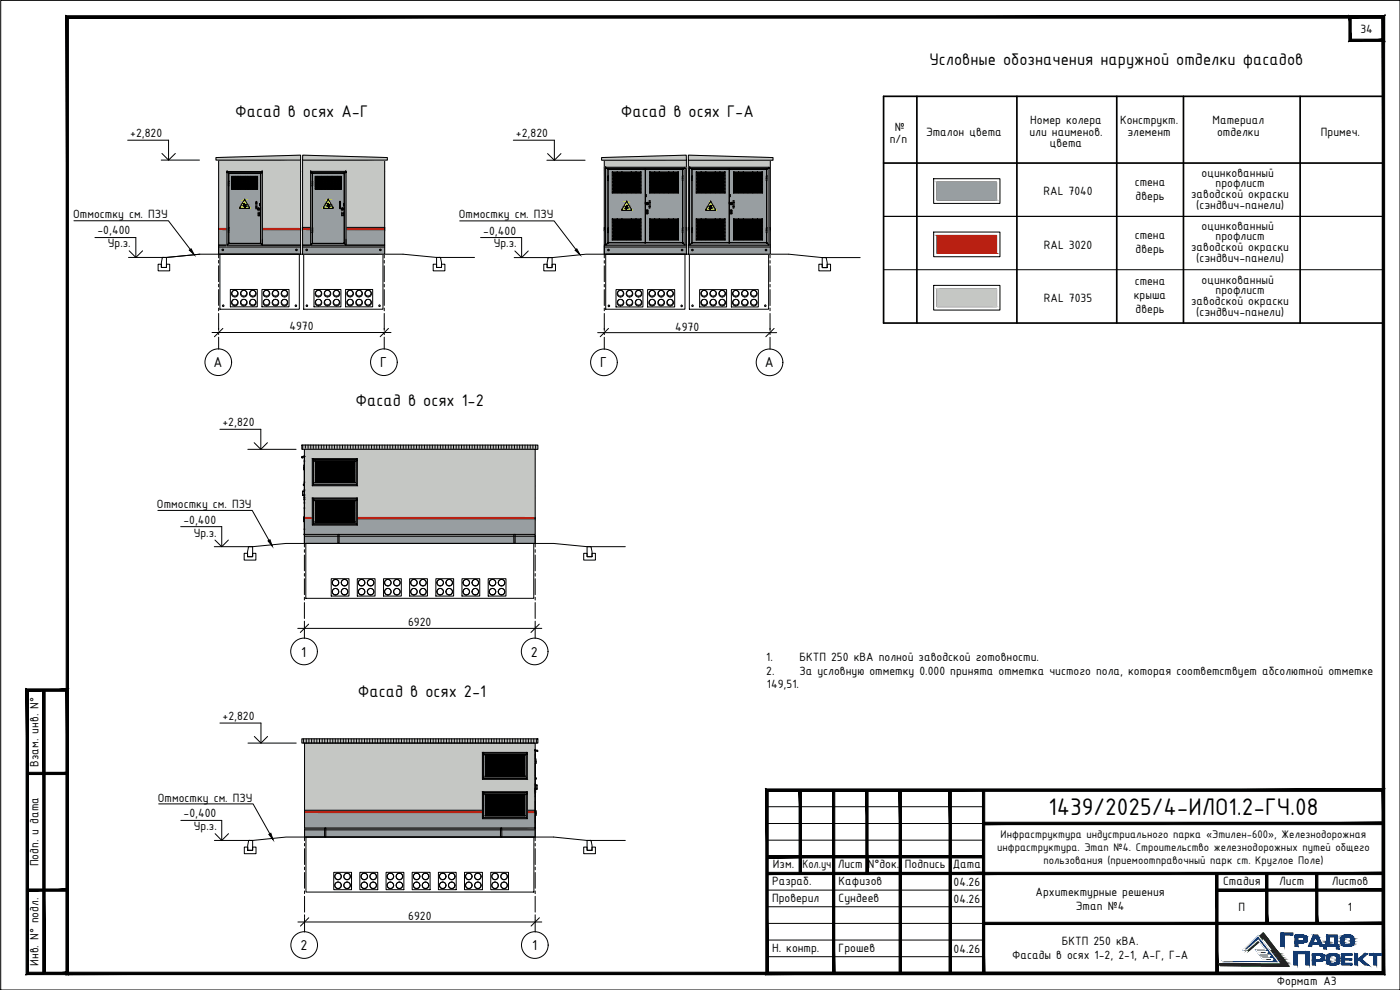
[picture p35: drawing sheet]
<svg xmlns="http://www.w3.org/2000/svg" width="420mm" height="297mm" viewBox="0 0 420 297" stroke-linecap="round" stroke-linejoin="round" font-family="sans-serif">
<defs><g id="words">
<text font-size="7.8" x="314.7" y="244.5">1439/2025/4-ИЛО1.2-ГЧ.08</text>
<g font-size="5.4">
<text x="279" y="19.4">Условные обозначения наружной отделки фасадов</text>
<text x="70.6" y="35">Фасад в осях А-Г</text>
<text x="186.4" y="35">Фасад в осях Г-А</text>
<text x="106.7" y="121.7">Фасад в осях 1-2</text>
<text x="107.4" y="209.2">Фасад в осях 2-1</text>
</g>
<g font-size="4.7">
<text x="64.1" y="110.3">А</text>
<text x="114.1" y="110.3">Г</text>
<text x="180.1" y="110.3">Г</text>
<text x="229.5" y="110.3">А</text>
<text x="90.4" y="197">1</text>
<text x="159.3" y="197">2</text>
<text x="90.2" y="285.1">2</text>
<text x="159.7" y="285.1">1</text>
</g>
<g font-size="3.9">
<text x="408.3" y="9.8">34</text>
<text x="39.1" y="41.1">+2,820</text>
<text x="154.9" y="41.2">+2,820</text>
<text x="268.6" y="39.3">№</text>
<text x="277.9" y="40.7">Эталон цвета</text>
<text x="308.9" y="40.7">или наименов.</text>
<text x="309.2" y="37.1">Номер колера</text>
<text x="336.1" y="37.1">Конструкт.</text>
<text x="338.4" y="40.7">элемент</text>
<text x="363.9" y="37.1">Материал</text>
<text x="365.3" y="40.7">отделки</text>
<text x="396.4" y="40.7">Примеч.</text>
<text x="267" y="43">п/п</text>
<text x="315" y="44.2">цвета</text>
<text x="360.6" y="53.1">оцинкованный</text>
<text x="313.2" y="58.6">RAL 7040</text>
<text x="340.5" y="55.7">стена</text>
<text x="340.8" y="59.9">дверь</text>
<text x="357.5" y="59.4">заводской окраски</text>
<text x="364.8" y="56.1">профлист</text>
<text x="22" y="65.5">Отмостку см. ПЗУ</text>
<text x="137.7" y="65.5">Отмостку см. ПЗУ</text>
<text x="358.9" y="62.7">(сэндвич-панели)</text>
<text x="29.3" y="70.3">-0,400</text>
<text x="145" y="70.4">-0,400</text>
<text x="340.5" y="71.7">стена</text>
<text x="360.6" y="69.1">оцинкованный</text>
<text x="32.4" y="74.2">Ур.з.</text>
<text x="148.2" y="74.2">Ур.з.</text>
<text x="313.3" y="74.6">RAL 3020</text>
<text x="340.8" y="75.9">дверь</text>
<text x="357.5" y="75.4">заводской окраски</text>
<text x="364.8" y="72.1">профлист</text>
<text x="358.9" y="78.7">(сэндвич-панели)</text>
<text x="340.3" y="89.8">крыша</text>
<text x="340.5" y="85.6">стена</text>
<text x="360.6" y="85.1">оцинкованный</text>
<text x="364.8" y="88.1">профлист</text>
<text x="313.3" y="90.6">RAL 7035</text>
<text x="340.8" y="94">дверь</text>
<text x="357.5" y="91.4">заводской окраски</text>
<text x="358.9" y="94.7">(сэндвич-панели)</text>
<text x="86.9" y="99.1">4970</text>
<text x="202.6" y="99.2">4970</text>
<text x="66.8" y="127.9">+2,820</text>
<text x="47.1" y="152.4">Отмостку см. ПЗУ</text>
<text x="55" y="157.1">-0,400</text>
<text x="58.2" y="161">Ур.з.</text>
<text x="122.5" y="187.9">6920</text>
<text x="230" y="198.2">1.</text>
<text x="230" y="202.4">2.</text>
<text x="239.9" y="198.2">БКТП 250 кВА полной заводской готовности.</text>
<text x="239.9" y="202.4">За условную отметку 0.000 принята отметка чистого пола, которая соответствует абсолютной отметке</text>
<text x="230.2" y="206.6">149,51.</text>
<text x="66.8" y="216.1">+2,820</text>
<text x="11.5" y="230" transform="rotate(-90 11.5 230)">Взам. инв. N°</text>
<text x="47.4" y="240.5">Отмостку см. ПЗУ</text>
<text x="55.1" y="245.3">-0,400</text>
<text x="58.2" y="249.1">Ур.з.</text>
<text x="11.5" y="260" transform="rotate(-90 11.5 260)">Подп. и дата</text>
<text x="232" y="260.4">Изм.</text>
<text x="240.8" y="260.4">Кол.уч</text>
<text x="251.4" y="260.4">Лист</text>
<text x="260.4" y="260.4">N°док.</text>
<text x="271.6" y="260.4">Подпись</text>
<text x="285.9" y="260.4">Дата</text>
<text x="231.7" y="265.5">Разраб.</text>
<text x="251.7" y="265.5">Кафизов</text>
<text x="286.2" y="265.8">04.26</text>
<text x="310.8" y="268.7">Архитектурные решения</text>
<text x="367.1" y="265.4">Стадия</text>
<text x="383.9" y="265.4">Лист</text>
<text x="399.7" y="265.4">Листов</text>
<text x="122.5" y="276">6920</text>
<text x="231.7" y="270.6">Проверил</text>
<text x="251.7" y="270.6">Сундеев</text>
<text x="286.2" y="270.8">04.26</text>
<text x="322.9" y="272.9">Этап №4</text>
<text x="371.7" y="273.3">П</text>
<text x="404.5" y="273.3">1</text>
<text x="231.7" y="285.6">Н. контр.</text>
<text x="251.7" y="285.6">Грошев</text>
<text x="286.2" y="285.8">04.26</text>
<text x="303.7" y="287.6">Фасады в осях 1-2, 2-1, А-Г, Г-А</text>
<text x="318.7" y="283.5">БКТП 250 кВА.</text>
<text x="11.5" y="289.8" transform="rotate(-90 11.5 289.8)">Инв. N° подл.</text>
<text x="383.2" y="295.6">Формат А3</text>
</g>
<g font-size="3.6">
<text x="300.3" y="251.4">Инфраструктура индустриального парка «Этилен-600», Железнодорожная</text>
<text x="299.3" y="255.3">инфраструктура. Этап №4. Строительство железнодорожных путей общего</text>
<text x="313.1" y="259.3">пользования (приемоотправочный парк ст. Круглое Поле)</text>
</g>
</g></defs>
<g fill="#bb1e10" stroke="#bb1e10" stroke-width=".3">
<path d="M65.6 68.2l24.6 1v-1zM65.6 68.2l24.6 1h-24.6z"/>
<path d="M90.8 68.2l24.6 1v-1zM90.8 68.2l24.6 1h-24.6z"/>
<path d="M91.4 155l69.2 1v-1zM91.4 155l69.2 1h-69.2z"/>
<path d="M91.4 243.1l69.2 1v-1zM91.4 243.1l69.2 1h-69.2z"/>
</g>
<!-- layer: 0 -->
<g fill="none" stroke="#000" stroke-width=".3">
<path d="M64.8 47.3l25.4-.7v1.4h-25.4zM65.6 48h24.6v25.6h-24.6zM90.8 48h24.6v25.6h-24.6zM90.8 46.6l25.4 .7v.7h-25.4zM180.6 47.3l25.4-.7v1.5h-25.4zM181.4 48.1h24.6v25.5h-24.6zM206.6 48.1h24.6v25.5h-24.6zM206.6 46.6l25.4 .7v.8h-25.4zM65.6 68.2h24.6v1h-24.6zM65.6 73.6h24.6v2.7h-24.6zM90.8 68.2h24.6v1h-24.6zM90.8 73.6h24.6v2.7h-24.6z"/>
<path d="M181.4 68.3h24.6v.9h-24.6zM181.4 73.6h24.6v2.7h-24.6zM206.6 68.3h24.6v.9h-24.6zM206.6 73.6h24.6v2.7h-24.6zM66.9 98.5l-2.6 2.5M116.6 98.5l-2.5 2.5M182.6 98.5l-2.5 2.5M232.3 98.5l-2.5 2.5M90.6 133.5h70.8v1.3h-70.8zM91.4 134.8h69.2v25.5h-69.2zM91.4 155h69.2v1h-69.2zM91.4 160.3h69.2v2.8h-69.2z"/>
<path d="M92.6 187.3l-2.5 2.5M161.8 187.3l-2.5 2.5M90.6 221.7h70.8v1.3h-70.8zM91.4 223h69.2v25.4h-69.2zM91.4 243.1h69.2v1h-69.2zM91.4 248.4h69.2v2.7h-69.2zM92.7 275.4l-2.5 2.5M161.9 275.4l-2.5 2.5"/>
</g>
<g fill="#989ea1" stroke="#989ea1" stroke-width=".3">
<path d="M65.6 69.2l24.6 4.4v-4.4zM65.6 69.2l24.6 4.4h-24.6z"/>
<path d="M65.6 73.6l24.6 2.7v-2.7zM65.6 73.6l24.6 2.7h-24.6z"/>
<path d="M90.8 69.2l24.6 4.4v-4.4zM90.8 69.2l24.6 4.4h-24.6z"/>
<path d="M90.8 73.6l24.6 2.7v-2.7zM90.8 73.6l24.6 2.7h-24.6z"/>
<path d="M91.4 160.3l69.2 2.8v-2.8zM91.4 160.3l69.2 2.8h-69.2z"/>
<path d="M91.4 156l69.2 4.3v-4.3zM91.4 156l69.2 4.3h-69.2z"/>
<path d="M281.2 54.6l17.9 5.4v-5.4zM281.2 54.6l17.9 5.4h-17.9z"/>
<path d="M181.4 69.2l24.6 4.4v-4.4zM181.4 69.2l24.6 4.4h-24.6zM181.4 73.6l24.6 2.7v-2.7zM181.4 73.6l24.6 2.7h-24.6z"/>
<path d="M206.6 69.2l24.6 4.4v-4.4zM206.6 69.2l24.6 4.4h-24.6zM206.6 73.6l24.6 2.7v-2.7zM206.6 73.6l24.6 2.7h-24.6z"/>
<path d="M91.4 248.4l69.2 2.7v-2.7zM91.4 248.4l69.2 2.7h-69.2z"/>
<path d="M91.4 244.1l69.2 4.3v-4.3zM91.4 244.1l69.2 4.3h-69.2z"/>
</g>
<g fill="#c5c7c4" stroke="#c5c7c4" stroke-width=".3">
<path d="M64.8 47.3l25.4-.7v.7z"/>
<path d="M90.8 46.6l25.4 .7h-25.4z"/>
<path d="M180.6 47.3l25.4-.7v.7z"/>
<path d="M206.6 46.6l25.4 .7h-25.4z"/>
<path d="M65.6 48l24.6 3.5v-3.5zM65.6 48l24.6 3.5h-24.6z"/>
<path d="M65.6 51.5h2.6zM65.6 51.5h2.6z"/>
<path d="M68.2 51.5h22zM68.2 51.5h22z"/>
<path d="M65.6 51.5h2.6zM65.6 51.5h2.6z"/>
<path d="M78.7 51.5h11.5zM78.7 51.5h11.5z"/>
<path d="M69.3 51.5h9.4zM69.3 51.5h9.4z"/>
<path d="M65.6 51.5h2.5zM65.6 51.5h2.6z"/>
<path d="M78.7 51.5h11.5zM78.7 51.5h11.5z"/>
<path d="M65.6 51.5h2.5zM65.6 51.5h2.5z"/>
<path d="M78.7 51.5h11.5zM78.7 51.5h11.5z"/>
<path d="M65.6 51.5h2.5zM65.6 51.5h2.5z"/>
<path d="M78.7 51.5h11.5zM78.7 51.5h11.5z"/>
<path d="M65.6 51.5h2.5zM65.6 51.5h2.5z"/>
<path d="M78.7 51.5h11.5zM78.7 51.5h11.5z"/>
<path d="M65.6 51.5h2.5zM65.6 51.5h2.5z"/>
<path d="M78.7 51.5h11.5zM78.7 51.5h11.5z"/>
<path d="M65.6 51.5h2.5zM65.6 51.5h2.5z"/>
<path d="M78.7 51.5h11.5zM78.7 51.5h11.5z"/>
<path d="M69.7 51.5h9zM69.7 51.5h9z"/>
<path d="M65.6 51.5h2.5zM65.6 51.5h2.5z"/>
<path d="M77 51.5h1.7zM77 51.5h1.7z"/>
<path d="M78.7 51.5h11.5zM78.7 51.5h11.5z"/>
<path d="M65.6 51.5h2.5zM65.6 51.5h2.5z"/>
<path d="M78.7 51.5h11.5zM78.7 51.5h11.5z"/>
<path d="M65.6 51.5l2.5 .2v-.2zM65.6 51.5l2.5 .2h-2.5z"/>
<path d="M65.6 51.7l2.5 .1zM65.6 51.7l2.5 .1z"/>
<path d="M78.7 51.5l11.5 16.7v-16.7zM78.7 51.5l11.5 16.7h-11.5z"/>
<path d="M65.6 51.8l2.5 16.4v-16.4zM65.6 51.8l2.5 16.4h-2.5z"/>
<path d="M64.8 47.3l25.4 .7v-.7zM64.8 47.3l25.4 .7h-25.4z"/>
<path d="M90.8 48l24.6 3.4v-3.4zM90.8 48l24.6 3.4h-24.6z"/>
<path d="M103.8 51.4l11.6 .1zM103.8 51.4l11.6 .1z"/>
<path d="M90.8 51.4l2.4 .3v-.3zM90.8 51.4l2.4 .3h-2.4z"/>
<path d="M90.8 51.7l2.4 .1zM90.8 51.7l2.4 .1z"/>
<path d="M103.8 51.5l11.6 16.7v-16.7zM103.8 51.5l11.6 16.7h-11.6z"/>
<path d="M90.8 51.8l2.4 16.4v-16.4zM90.8 51.8l2.4 16.4h-2.4z"/>
<path d="M90.8 47.3l25.4 .7v-.7zM90.8 47.3l25.4 .7h-25.4z"/>
<path d="M90.6 133.5l70.8 1.3v-1.3zM90.6 133.5l70.8 1.3h-70.8z"/>
<path d="M91.4 134.8l69.2 2.8v-2.8zM91.4 134.8l69.2 2.8h-69.2z"/>
<path d="M107.2 137.6l53.4 8.1v-8.1zM107.2 137.6l53.4 8.1h-53.4z"/>
<path d="M91.4 137.6l2.3 8.1v-8.1zM91.4 137.6l2.3 8.1h-2.3z"/>
<path d="M91.4 145.7l69.2 3.7v-3.7zM91.4 145.7l69.2 3.7h-69.2z"/>
<path d="M107.2 149.4l53.4 5.6v-5.6zM107.2 149.4l53.4 5.6h-53.4z"/>
<path d="M91.4 149.4l2.3 5.6v-5.6zM91.4 149.4l2.3 5.6h-2.3z"/>
<path d="M181.4 48.1l24.6 2.1v-2.1zM181.4 48.1l24.6 2.1h-24.6z"/>
<path d="M181.8 50.2h24.2zM181.8 50.2h24.2zM205.6 50.2h.4zM205.6 50.2h.4z"/>
<path d="M181.4 50.2h.4zM181.4 50.2h.4z"/>
<path d="M205.6 50.2h.4zM205.6 50.2h.4z"/>
<path d="M181.4 50.2h.4zM181.4 50.2h.4z"/>
<path d="M205.6 50.2h.4zM205.6 50.2h.4z"/>
<path d="M181.4 50.2h.4zM181.4 50.2h.4z"/>
<path d="M205.6 50.2h.4zM205.6 50.2h.4z"/>
<path d="M181.4 50.2h.4zM181.4 50.2h.4z"/>
<path d="M205.6 50.2h.4zM205.6 50.2h.4z"/>
<path d="M181.4 50.2h.4zM181.4 50.2h.4z"/>
<path d="M205.6 50.2h.4zM205.6 50.2h.4z"/>
<path d="M181.4 50.2h.4zM181.4 50.2h.4z"/>
<path d="M205.6 50.2h.4zM205.6 50.2h.4z"/>
<path d="M181.4 50.2h.4zM181.4 50.2h.4z"/>
<path d="M205.6 50.2h.4zM205.6 50.2h.4z"/>
<path d="M181.4 50.2h.4zM181.4 50.2h.4z"/>
<path d="M181.4 50.2h.3zM181.4 50.2h.4z"/>
<path d="M205.6 50.2l.4 .2v-.2zM205.6 50.2l.4 .2h-.4z"/>
<path d="M205.6 50.4l.4 .1zM205.6 50.4l.4 .1z"/>
<path d="M205.6 50.5l.4 17.8v-17.8zM205.6 50.5l.4 17.8h-.4z"/>
<path d="M181.4 50.2l.3 18.1v-18.1zM181.4 50.2l.3 18.1h-.3z"/>
<path d="M180.6 47.3l25.4 .8v-.8zM180.6 47.3l25.4 .8h-25.4z"/>
<path d="M206.6 48.1l24.6 2.1v-2.1zM206.6 48.1l24.6 2.1h-24.6z"/>
<path d="M230.8 50.2h.4zM230.8 50.2h.4z"/>
<path d="M206.6 50.2h.4zM206.6 50.2h.4z"/>
<path d="M230.8 50.2h.4zM230.8 50.2h.4z"/>
<path d="M206.6 50.2h.4zM206.6 50.2h.4z"/>
<path d="M230.8 50.2h.4zM230.8 50.2h.4z"/>
<path d="M206.6 50.2h.4zM206.6 50.2h.4z"/>
<path d="M230.8 50.2h.4zM230.8 50.2h.4z"/>
<path d="M206.6 50.2h.4zM206.6 50.2h.4z"/>
<path d="M230.8 50.2h.4zM230.8 50.2h.4z"/>
<path d="M206.6 50.2h.3zM206.6 50.2h.4z"/>
<path d="M230.8 50.2h.4zM230.8 50.2h.4z"/>
<path d="M206.6 50.2h.3zM206.6 50.2h.3z"/>
<path d="M230.8 50.2h.4zM230.8 50.2h.4z"/>
<path d="M206.6 50.2h.3zM206.6 50.2h.3zM206.6 50.2h.3zM206.6 50.2h.3z"/>
<path d="M230.8 50.2h.4zM230.8 50.2h.4z"/>
<path d="M230.8 50.2h.4zM230.8 50.2h.4z"/>
<path d="M206.6 50.2h.3zM206.6 50.2h.3z"/>
<path d="M230.8 50.2h.4zM230.8 50.2h.4z"/>
<path d="M206.6 50.2l.3 .2v-.2zM206.6 50.2l.3 .2h-.3z"/>
<path d="M206.6 50.4l.3 .1zM206.6 50.4l.3 .1z"/>
<path d="M230.8 50.2l.4 18.1v-18.1zM230.8 50.2l.4 18.1h-.4z"/>
<path d="M206.6 50.5l.3 17.8v-17.8zM206.6 50.5l.3 17.8h-.3z"/>
<path d="M206.6 47.3l25.4 .8v-.8zM206.6 47.3l25.4 .8h-25.4z"/>
<path d="M91.4 223l69.2 2.7v-2.7zM91.4 223l69.2 2.7h-69.2z"/>
<path d="M158.2 225.7l2.4 8.1v-8.1zM158.2 225.7l2.4 8.1h-2.4z"/>
<path d="M91.4 225.7l53.4 8.1v-8.1zM91.4 225.7l53.4 8.1h-53.4z"/>
<path d="M91.4 233.8l69.2 3.8v-3.8zM91.4 233.8l69.2 3.8h-69.2z"/>
<path d="M158.2 237.6l2.4 5.5v-5.5zM158.2 237.6l2.4 5.5h-2.4z"/>
<path d="M91.4 237.6l53.4 5.5v-5.5zM91.4 237.6l53.4 5.5h-53.4z"/>
<path d="M90.6 221.7l70.8 1.3v-1.3zM90.6 221.7l70.8 1.3h-70.8z"/>
</g>
<g fill="none" stroke="#000" stroke-width=".3">
<path d="M38.6 77.2h11.4l10.1-.9h60.8l10.1 .9v3h1.5l-.3-2.7M47.5 79.3h.9v.9h1.6v-.9h.9v2h-3.4zM49 77.2l-.4 .3M49 77.2h1M50 77.2v3h-1.6l.3-2.7M60 76.3l-10 .9M65.6 74.1h24.6M90.8 74.1h24.6M130 79.3h1v.9h1.5v-.9h1v2h-3.5zM130.9 77.2h11.5M131.9 77.2l.3 .3M163.2 79.3h1v1h1.5v-1h1v2h-3.5z"/>
<path d="M164.5 77.4l1.2-.1v3h-1.5zM181.4 74.1h24.6M206.6 74.1h24.6M245.7 79.3h1.1v1h1.4v-1h1.1v2h-3.6zM246.7 77.3h11.4M247.7 77.2l.3 .3 .2 1.3v1.5h-1.4v-3l-10.1-1h-60.8l-10.1 1h-11.5M64.3 164h11.5l10.1-.9h80.2l10.1 .9h11.5M73.3 166h1v1h1.5v-1h1v2h-3.5zM74.8 164l-.3 .2M74.8 164h1v3h-1.5l.2-2.7M91.4 160.9h69.2M175.2 166h1v1h1.5v-1h1v2h-3.5z"/>
<path d="M177.1 164l.3 .2M177.1 164h-.9v3h1.5l-.3-2.7M64.3 252.2h11.5l10.1-1.1h80.3l10 1.1h11.5M73.3 254.2h1v.9h1.5v-.9h1v1.9h-3.5zM74.9 252.1l-.3 .1-.3 1.4v1.5h1.5v-2.9h-.9M91.4 249h69.2M175.2 254.2h1v.9h1.5v-.9h1v1.9h-3.5zM177.1 252.1l.3 .3 .3 1.2v1.5h-1.5v-2.9h.9"/>
<circle cx="66.9" cy="75" r=".23"/>
<circle cx="89" cy="75" r=".23"/>
<circle cx="92.1" cy="75" r=".23"/>
<circle cx="114.2" cy="75" r=".23"/>
<circle cx="182.6" cy="75" r=".23"/>
<circle cx="204.7" cy="75" r=".23"/>
<circle cx="207.8" cy="75" r=".23"/>
<circle cx="229.9" cy="75" r=".23"/>
</g>
<g fill="none" stroke="#000" stroke-width=".3">
<path d="M68.1 51.5v22.1l.5-.5-.5 .5h10.6M68.1 51.8h10.6M68.2 51.5h.1M68.2 51.7h.1M68.2 51.5h10.5M68.2 51.7h-.1M68.4 51.8l.2 .1M68.5 54.3h.2v.8h-.2zM68.5 55.1h.2v.7h-.2zM68.6 52h.1M68.6 52h9.6v21.1M68.6 52v2.3"/>
<path d="M68.6 55.8v12.6M68.7 52.1h9.5M68.7 52v.1M68.7 52.1h.1M69.5 53.5h.8M69.5 54.7h.8M69.5 52.9l.8 .1zM69.5 53.1h.8v1.3h-.8zM69.5 54.5h.8v.7h-.8zM69.5 56.7l.8 .1zM69.5 55.7h.8M69.5 54.6h.8"/>
<path d="M69.5 55.1h.8M69.5 53.2h.8M69.5 55.4h.8M69.5 54.1h.8M69.5 54.3h.8M69.5 56h.8M69.5 55.9h.8M69.5 53.8h.8M69.5 54.8h.8M69.5 53.7h.8M69.5 54h.8M69.5 55.5h.8"/>
<path d="M69.5 54.9h.8M70.3 56.5h-.8v-.2h.8l-.8-.1v-.9h.8v1.3h-.8l.8-.1M70.5 56.5h.8v-1.2h-.8v1.3h.8l-.8-.1M70.5 53.5h.8M70.5 54.7h.8M70.5 54.5h.8v.7h-.8zM70.5 53.1h.8v1.3h-.8zM70.5 55.7h.8M70.5 54.6h.8M70.5 55.1h.8M70.5 53.2h.8M70.5 55.4h.8"/>
<path d="M70.5 56.2h.8M70.5 54.1h.8M70.5 54.3h.8M70.5 56.7l.8 .1zM70.5 52.9l.8 .1zM70.5 56h.8M70.5 55.9h.8M70.5 53.8h.8M70.5 54.8h.8M70.5 53.7h.8M70.5 54h.8M70.5 55.5h.8"/>
<path d="M70.5 54.9h.8M71.5 55.3h.8v.9h-.8l.8 .1v.3h-.8zM71.5 53.5h.8M71.5 54.7h.8M71.5 54.5h.8v.7h-.8zM71.5 53.1h.8v1.3h-.8zM71.5 55.7h.8M71.5 56.5h.8M71.5 54.6h.8M71.5 55.1h.8M71.5 53.2h.8M71.5 55.4h.8"/>
<path d="M71.5 54.1h.8M71.5 54.3h.8M71.5 56.7l.8 .1zM71.5 52.9l.8 .1zM71.5 56h.8M71.5 55.9h.8M71.5 53.8h.8M71.5 54.8h.8M71.5 53.7h.8M71.5 54h.8M71.5 55.5h.8M71.5 54.9h.8"/>
<path d="M72.5 52.9l.8 .1zM72.5 53.1h.8v1.3h-.8zM72.5 54.5h.8v.7h-.8zM72.5 55.3h.8v1.3h-.8zM72.5 56.7l.8 .1zM72.5 53.5h.8M72.5 54.7h.8M72.5 55.7h.8M72.5 56.5h.8M72.5 54.6h.8M72.5 55.1h.8M72.5 53.2h.8"/>
<path d="M72.5 55.4h.8M72.5 56.2h.8M72.5 54.1h.8M72.5 54.3h.8M72.5 56h.8M72.5 55.9h.8M72.5 53.8h.8M72.5 54.8h.8M72.5 53.7h.8M72.5 54h.8M72.5 55.5h.8M72.5 54.9h.8"/>
<path d="M73.3 60h.2M73.5 52.9l.8 .1zM73.5 53.1h.8v1.3h-.8zM73.5 54.5h.8v.7h-.8zM73.5 55.3h.8v1.3h-.8zM73.5 56.7l.8 .1zM73.5 53.5h.8M73.5 54.7h.8M73.5 55.7h.8M73.5 56.5h.8M73.5 54.6h.8M73.5 55.1h.8"/>
<path d="M73.5 53.2h.8M73.5 55.4h.8M73.5 56.2h.8M73.5 54.1h.8M73.5 54.3h.8M73.5 56h.8M73.5 55.9h.8M73.5 53.8h.8M73.5 54.8h.8M73.5 53.7h.8M73.5 54h.8M73.5 55.5h.8"/>
<path d="M73.5 54.9h.8M74.5 53.5h.8M74.5 54.7h.8M74.5 54.5h.8v.7h-.8zM74.5 53.1h.8v1.3h-.8zM74.5 52.9l.8 .1zM74.5 55.3h.8v1.3h-.8zM74.5 56.7l.8 .1zM74.5 55.7h.8M74.5 56.5h.8M74.5 54.6h.8M74.5 55.1h.8"/>
<path d="M74.5 53.2h.8M74.5 55.4h.8M74.5 56.2h.8M74.5 54.1h.8M74.5 54.3h.8M74.5 56h.8M74.5 55.9h.8M74.5 53.8h.8M74.5 54.8h.8M74.5 53.7h.8M74.5 54h.8M74.5 55.5h.8"/>
<path d="M74.5 54.9h.8M75.5 53.5h.8M75.5 54.7h.8M75.5 54.5h.8v.7h-.8zM75.5 53.1h.8v1.3h-.8zM75.5 55.7h.8M75.5 56.5h.8M75.5 54.6h.8M75.5 55.1h.8M75.5 53.2h.8M75.5 55.4h.8M75.5 56.2h.8"/>
<path d="M75.5 54.1h.8M75.5 52.9l.8 .1zM75.5 55.3h.8v1.3h-.8zM75.5 56.7l.8 .1zM75.5 54.3h.8M75.5 56h.8M75.5 55.9h.8M75.5 53.8h.8M75.5 54.8h.8M75.5 53.7h.8M75.5 54h.8M75.5 55.5h.8"/>
<path d="M75.5 54.9h.8M76.5 53.5h.8M76.5 54.7h.8M76.5 54.5h.8v.7h-.8zM76.5 53.1h.8v1.3h-.8zM76.5 55.7h.8M76.5 56.5h.8M76.5 54.6h.8M76.5 52.9l.8 .1zM76.5 55.3h.8v1.3h-.8zM76.5 56.7l.8 .1zM76.5 55.1h.8"/>
<path d="M76.5 53.2h.8M76.5 55.4h.8M76.5 56.2h.8M76.5 54.1h.8M76.5 54.3h.8M76.5 56h.8M76.5 55.9h.8M76.5 53.8h.8M76.5 54.8h.8M76.5 53.7h.8M76.5 54h.8M76.5 55.5h.8"/>
<path d="M76.5 54.9h.8M78.1 52.1h.1M78.2 52.1v20.9M78.2 52l-.1 .1M78.4 51.8l-.1 .1M78.7 51.5h.1M78.7 51.8h.1M78.7 51.5v22.1M78.7 51.7v.1M93.2 51.5v22.1l.5-.5M93.3 51.5h10.5M93.3 51.5h.1"/>
<path d="M93.3 51.7h.1M93.3 51.7l10.5 .1M93.5 51.8l.2 .1M93.6 54.3h.3v.8h-.3zM93.6 55.1h.3v.7h-.3zM93.7 55.8v12.6M93.8 52.1h.1M93.8 55.8v12.6M93.8 52.1v2.2M94.6 53.5h.8M94.6 54.7h.8M94.6 55.2h.8"/>
<path d="M94.6 55.7h.8M94.6 54.6h.8M94.6 55.1h.8M94.6 53.2h.8M94.6 55.4h.8M94.6 54.1h.8M94.6 54.3h.8M94.6 54.5h.8v1.3h-.8zM94.6 56.7l.8 .1zM94.6 55.3h.8M94.6 52.9h.8v.7h-.8zM94.6 56h.8"/>
<path d="M94.6 53.7h.8v.7h-.8zM94.6 53.8h.8M94.6 54.8h.8M94.6 53h.8M94.6 54h.8M94.6 55.5h.8M94.6 54.9h.8M95.4 56.5h-.8v-.2h.8l-.8-.1v-.3h.8v.7h-.8l.8-.1M95.6 56.5h.8v-.6h-.8v.7h.8l-.8-.1M95.6 53.5h.8M95.6 54.7h.8M95.6 55.2h.8"/>
<path d="M95.6 55.7h.8M95.6 54.6h.8M95.6 55.1h.8M95.6 53.2h.8M95.6 55.4h.8M95.6 56.2h.8M95.6 54.1h.8M95.6 54.3h.8M95.6 54.5h.8v1.3h-.8zM95.6 56.7l.8 .1zM95.6 55.3h.8M95.6 52.9h.8v.7h-.8z"/>
<path d="M95.6 56h.8M95.6 53.7h.8v.7h-.8zM95.6 53.8h.8M95.6 54.8h.8M95.6 53h.8M95.6 54h.8M95.6 55.5h.8M95.6 54.9h.8M96.6 55.9h.8v.3h-.8l.8 .1v.3h-.8zM96.6 53.5h.8M96.6 54.7h.8M96.6 55.2h.8"/>
<path d="M96.6 55.7h.8M96.6 56.5h.8M96.6 54.6h.8M96.6 55.1h.8M96.6 53.2h.8M96.6 55.4h.8M96.6 54.1h.8M96.6 54.3h.8M96.6 54.5h.8v1.3h-.8zM96.6 56.7l.8 .1zM96.6 55.3h.8M96.6 52.9h.8v.7h-.8z"/>
<path d="M96.6 56h.8M96.6 53.7h.8v.7h-.8zM96.6 53.8h.8M96.6 54.8h.8M96.6 53h.8M96.6 54h.8M96.6 55.5h.8M96.6 54.9h.8M97.6 53.5h.8M97.6 54.7h.8M97.6 55.2h.8M97.6 55.7h.8"/>
<path d="M97.6 56.5h.8M97.6 54.6h.8M97.6 55.1h.8M97.6 53.2h.8M97.6 55.4h.8M97.6 56.2h.8M97.6 54.1h.8M97.6 54.3h.8M97.6 54.5h.8v1.3h-.8zM97.6 56.7l.8 .1zM97.6 55.9h.8v.7h-.8zM97.6 55.3h.8"/>
<path d="M97.6 52.9h.8v.7h-.8zM97.6 56h.8M97.6 53.7h.8v.7h-.8zM97.6 53.8h.8M97.6 54.8h.8M97.6 53h.8M97.6 54h.8M97.6 55.5h.8M97.6 54.9h.8M98.6 60l-.2-.1-1.4 2.6 2.8 .1 .2-.3M98.6 53.5h.8M98.6 54.7h.8"/>
<path d="M98.6 55.2h.8M98.6 55.7h.8M98.6 56.5h.8M98.6 54.6h.8M98.6 55.1h.8M98.6 53.2h.8M98.6 55.4h.8M98.6 56.2h.8M98.6 54.1h.8M98.6 54.3h.8M98.6 54.5h.8v1.3h-.8zM98.6 56.7l.8 .1z"/>
<path d="M98.6 55.9h.8v.7h-.8zM98.6 55.3h.8M98.6 52.9h.8v.7h-.8zM98.6 56h.8M98.6 53.7h.8v.7h-.8zM98.6 53.8h.8M98.6 54.8h.8M98.6 53h.8M98.6 54h.8M98.6 55.5h.8M98.6 54.9h.8M98.6 60l1.4 2.3"/>
<path d="M99.6 53.5h.8M99.6 54.7h.8M99.6 55.2h.8M99.6 55.7h.8M99.6 56.5h.8M99.6 54.6h.8M99.6 55.1h.8M99.6 53.2h.8M99.6 55.4h.8M99.6 56.2h.8M99.6 54.1h.8M99.6 54.3h.8"/>
<path d="M99.6 54.5h.8v1.3h-.8zM99.6 56.7l.8 .1zM99.6 55.9h.8v.7h-.8zM99.6 55.3h.8M99.6 52.9h.8v.7h-.8zM99.6 56h.8M99.6 53.7h.8v.7h-.8zM99.6 53.8h.8M99.6 54.8h.8M99.6 53h.8M99.6 54h.8M99.6 55.5h.8"/>
<path d="M99.6 54.9h.8M100.6 53.5h.8M100.6 54.7h.8M100.6 55.2h.8M100.6 55.7h.8M100.6 56.5h.8M100.6 54.6h.8M100.6 55.1h.8M100.6 53.2h.8M100.6 55.4h.8M100.6 56.2h.8M100.6 54.1h.8"/>
<path d="M100.6 54.3h.8M100.6 54.5h.8v1.3h-.8zM100.6 56.7l.8 .1zM100.6 55.9h.8v.7h-.8zM100.6 55.3h.8M100.6 52.9h.8v.7h-.8zM100.6 56h.8M100.6 53.7h.8v.7h-.8zM100.6 53.8h.8M100.6 54.8h.8M100.6 53h.8M100.6 54h.8"/>
<path d="M100.6 55.5h.8M100.6 54.9h.8M101.6 53.5h.8M101.6 54.7h.8M101.6 55.2h.8M101.6 55.7h.8M101.6 56.5h.8M101.6 54.6h.8M101.6 55.1h.8M101.6 53.2h.8M101.6 55.4h.8M101.6 56.2h.8"/>
<path d="M101.6 54.1h.8M101.6 54.3h.8M101.6 54.5h.8v1.3h-.8zM101.6 56.7l.8 .1zM101.6 55.9h.8v.7h-.8zM101.6 55.3h.8M101.6 52.9h.8v.7h-.8zM101.6 56h.8M101.6 53.7h.8v.7h-.8zM101.6 53.8h.8M101.6 54.8h.8M101.6 53h.8"/>
<path d="M101.6 54h.8M101.6 55.5h.8M101.6 54.9h.8M103.2 52.1h.1M103.3 52.1h-.1M103.3 52.1v20.9M103.3 52v.1M103.3 52h-9.6v2.3M103.3 52v21.1h-9.6M103.5 51.8l-.1 .1M103.8 51.5h.1M103.8 51.7h.1"/>
<path d="M103.8 51.8h.1M103.8 51.5v22.1M103.8 51.5v.3M181.8 50.2v.3M181.8 50.5h.1M181.8 50.2h.1M181.8 50.2l-.1 23.4 .7-.7-.7 .7h23.9M181.8 50.5h23.8M181.8 50.2h23.8M182.2 50.5l.2 .2M182.4 52.8h.2v.7h-.2zM182.4 53.5h.2v.7h-.2z"/>
<path d="M182.5 52.8v-2h22.4v2M182.5 54.2v14.2M182.5 50.8h.1M182.5 50.8l11.1 .1M183.7 51.6h8.7v6.3h-8.7zM183.8 53.7h.1M183.8 57.8h.1M183.8 52.8h.1M183.8 56.8h.1M183.8 55.8h.1M183.8 51.8h.1M183.8 54.8h.1"/>
<path d="M184 57.6l8.1 .1zM184 51.9h8.1M184.1 55.1h8M184.1 53.2h8M184.1 53.7h8M184.1 55.5h8M184.1 56.9h8M184.1 51.9l-.1 5.8h8.1v-5.8M184.1 57.3h8M185.3 51.8h.1M185.3 57.8h.1M186.6 51.8h.1"/>
<path d="M186.6 57.8h.1M188 57.8h.1M188 51.8h.1M189.4 57.8h.1M189.5 57.8h.1M189.5 51.8h.1M190.9 57.8h.1M190.9 51.8h.1M192.1 56.3h-8h8M192.1 57.6h-8h8M192.1 53.8h-8h8M192.1 54.7h-8h8"/>
<path d="M192.1 53.4h-8h8M192.1 53h-8h8M192.1 54.8h-8h8M192.1 52.1h-8h8M192.1 54.9h-8h8M192.1 55.8h-8h8M192.1 54.1h-8h8M192.1 56.1h-8h8M192.1 52.4h-8h8M192.1 53.5h-8h8M192.1 55.7h-8h8M192.1 52.3h-8h8"/>
<path d="M192.1 54.4h-8h8M192.1 54.5h-8h8M192.1 53.1h-8h8M192.1 52h-8h8M192.1 55.9h-8h8M192.1 54.3h-8h8M192.1 54h-8h8M192.1 57.2h-8h8M192.1 52.6h-8h8M192.1 56.6h-8h8M192.1 52.9h-8h8M192.1 57.5h-8h8"/>
<path d="M192.1 55.4h-8h8M192.1 55.2h-8h8M192.1 56.8h-8h8M192.1 56.2h-8h8M192.1 56.5h-8h8M192.1 52.7h-8h8M192.1 57.1h-8h8M192.3 51.8h.1M192.3 53.7h.1M192.3 52.8h.1M192.3 56.8h.1M192.3 54.8h.1"/>
<path d="M192.3 55.8h.1M192.3 57.8h.1M193.3 50.8h.1M193.4 50.8h.1M193.6 50.9h.1M193.6 50.8v.1M193.8 50.8h.1M193.7 50.8v22M193.8 58.4v.6M193.8 50.8l-.2 22M193.8 59h.1M194.9 51.6h8.7v6.3h-8.7z"/>
<path d="M195 57.8h.1M195.1 53.7h.1M195.1 57.8h.1M195.1 52.8h.1M195.1 56.8h.1M195.1 55.8h.1M195.1 51.8h.1M195.1 54.8h.1M195.2 57.6l8.1 .1zM195.2 57.6v.1M195.2 51.9h8.1M195.3 55.1h8"/>
<path d="M195.3 53.2h8M195.3 53.7h8M195.3 55.5h8M195.3 56.9h8M195.3 51.9v5.7M195.3 57.3h8M196.4 57.8h.1M196.5 51.8h.1M196.5 57.8h.1M197.9 51.8h.1M197.9 57.8h.1M199.3 57.8h.1"/>
<path d="M199.3 51.8h.1M200.7 57.8h.1M200.7 51.8h.1M202.1 57.8h.1M202.1 51.8h.1M203.3 54.7h-8h8M203.3 52.4h-8h8M203.3 54.4h-8h8M203.3 55.9h-8h8M203.3 54.3h-8h8M203.3 57.1h-8h8M203.3 52h-8h8"/>
<path d="M203.3 53.4h-8h8M203.3 53.8h-8h8M203.3 56.3h-8h8M203.3 54.9h-8h8M203.3 56.6h-8h8M203.3 55.4h-8h8M203.3 55.7h-8h8M203.3 56.1h-8h8M203.3 52.6h-8h8M203.3 57.5h-8h8M203.3 55.8h-8h8M203.3 57.2h-8h8"/>
<path d="M203.3 54h-8h8M203.3 56.8h-8h8M203.3 56.5h-8h8M203.3 52.1h-8h8M203.3 55.2h-8h8M203.3 57.6h-8h8M203.3 54.5h-8h8M203.3 54.1h-8h8M203.3 53h-8h8M203.3 52.9h-8h8M203.3 56.2h-8h8M203.3 52.3h-8h8"/>
<path d="M203.3 53.1h-8h8M203.3 54.8h-8h8M203.3 53.5h-8h8M203.3 52.7h-8h8M203.3 51.9v5.7M203.3 57.6l-8.1 .1M203.5 51.8h.1M203.5 53.7h.1M203.5 52.8h.1M203.5 56.8h.1M203.5 54.8h.1M203.5 55.8h.1"/>
<path d="M203.5 57.8h.1M204.8 52.8h.2v.7h-.2zM204.8 53.5h.2v.7h-.2zM204.8 50.9h.1M204.8 50.8l.1 2M204.9 54.2v14.2M204.9 50.8h-.1M205.1 50.5l-.2 .2M205.6 50.2v.2M205.6 50.4h.1M205.6 50.4v23.2M207 50.2v.3"/>
<path d="M207 50.2l-.1 23.4 .7-.7-.7 .7h23.9M207 50.5h23.8M207 50.4v.1M207 50.2h.1M207 50.2h23.8M207 50.4h.1M207.4 50.5l.2 .2M207.6 52.8h.2v.7h-.2zM207.6 53.5h.2v.7h-.2zM207.6 50.8h22.5M207.6 50.8v2M207.6 54.2v14.2"/>
<path d="M207.7 50.8h.1M207.7 50.8l11.1 .1M207.7 50.8v.1M208.9 51.6h8.7v6.3h-8.7zM209 53.7h.1M209 57.8h.1M209 52.8h.1M209 56.8h.1M209 55.8h.1M209 51.8h.1M209 54.8h.1M209.2 57.6l8.1 .1z"/>
<path d="M209.2 51.9h8.1M209.2 57.6v.1M209.3 55.1h8M209.3 53.2h8M209.3 53.7h8M209.3 55.5h8M209.3 56.9h8M209.3 57.3h8M209.3 51.9v5.7M210.4 51.8h.1M210.4 57.8h.1M211.8 51.8h.1"/>
<path d="M211.8 57.8h.1M213.2 57.8h.1M213.3 57.8h.1M213.3 51.8h.1M214.7 57.8h.1M214.7 51.8h.1M216.1 57.8h.1M216.1 51.8h.1M217.3 56.3h-8h8M217.3 57.6h-8h8M217.3 53.8h-8h8M217.3 54.7h-8h8"/>
<path d="M217.3 53.4h-8h8M217.3 53h-8h8M217.3 54.8h-8h8M217.3 52.1h-8h8M217.3 54.9h-8h8M217.3 55.8h-8h8M217.3 54.1h-8h8M217.3 56.1h-8h8M217.3 52.4h-8h8M217.3 53.5h-8h8M217.3 55.7h-8h8M217.3 52.3h-8h8"/>
<path d="M217.3 54.4h-8h8M217.3 54.5h-8h8M217.3 53.1h-8h8M217.3 52h-8h8M217.3 55.9h-8h8M217.3 54.3h-8h8M217.3 54h-8h8M217.3 57.2h-8h8M217.3 52.6h-8h8M217.3 56.6h-8h8M217.3 52.9h-8h8M217.3 57.5h-8h8"/>
<path d="M217.3 55.4h-8h8M217.3 55.2h-8h8M217.3 56.8h-8h8M217.3 56.2h-8h8M217.3 56.5h-8h8M217.3 52.7h-8h8M217.3 57.1h-8h8M217.3 51.9v5.7M217.3 57.6l-8.1 .1M217.5 57.8h.1M217.5 51.8h.1M217.5 53.7h.1"/>
<path d="M217.5 52.8h.1M217.5 56.8h.1M217.5 54.8h.1M217.5 55.8h.1M218.5 50.8h.1M218.7 50.8h.1M218.8 50.8v22M218.9 50.8v22M218.9 50.8h.1M219 58.8v.2M219 58.4l.1 .6zM219 59h.1"/>
<path d="M219 58.4h.1M219 58.6h.1M220.1 51.6h8.8v6.3h-8.8zM220.3 53.7h.1M220.3 57.8h.1M220.3 52.8h.1M220.3 56.8h.1M220.3 55.8h.1M220.3 51.8h.1M220.3 54.8h.1M220.4 57.6l8.1 .1zM220.4 51.9h8.2"/>
<path d="M220.4 57.6v.1M220.5 55.1h8M220.5 53.2h8M220.5 53.7h8M220.5 55.5h8M220.5 56.9h8M220.5 57.3h8M220.5 51.9v5.7M221.7 51.8h.1M221.7 57.8h.1M223.1 57.8h.1M223.1 51.8h.1"/>
<path d="M224.5 57.8h.1M224.5 51.8h.1M225.9 57.8h.1M225.9 51.8h.1M227.3 57.8h.1M227.3 51.8h.1M228.5 54.7h-8h8M228.5 52.4h-8h8M228.5 54.4h-8h8M228.5 55.9h-8h8M228.5 54.3h-8h8M228.5 57.1h-8h8"/>
<path d="M228.5 52h-8h8M228.5 53.4h-8h8M228.5 53.8h-8h8M228.5 56.3h-8h8M228.5 54.9h-8h8M228.5 56.6h-8h8M228.5 55.4h-8h8M228.5 55.7h-8h8M228.5 56.1h-8h8M228.5 52.6h-8h8M228.5 57.5h-8h8M228.5 55.8h-8h8"/>
<path d="M228.5 57.2h-8h8M228.5 54h-8h8M228.5 56.8h-8h8M228.5 56.5h-8h8M228.5 52.1h-8h8M228.5 55.2h-8h8M228.5 57.6h-8h8M228.5 54.5h-8h8M228.5 54.1h-8h8M228.5 53h-8h8M228.5 52.9h-8h8M228.5 56.2h-8h8"/>
<path d="M228.5 52.3h-8h8M228.5 53.1h-8h8M228.5 54.8h-8h8M228.5 53.5h-8h8M228.5 52.7h-8h8M228.5 51.9v5.7M228.5 57.6h.1M228.6 57.6l-8.2 .1M228.7 51.8h.1M228.7 53.7h.1M228.7 52.8h.1M228.7 56.8h.1"/>
<path d="M228.7 54.8h.1M228.7 55.8h.1M228.7 57.8h.1M230 52.8h.2v.7h-.2zM230 53.5h.2v.7h-.2zM230 50.8l.1 .1M230.1 50.8l-.1 .1M230.1 50.8h.1M230.1 50.8v2M230.1 54.2v14.2M230.3 50.5l-.1 .2M230.8 50.2v.2"/>
<path d="M230.8 50.4h.1M230.8 50.4v23.2M66 76.3h23.8v16.5h-23.8zM68.5 69.1h.2v.7h-.2zM68.5 68.4h.2v.7h-.2zM68.6 73.1h9.6M68.7 69.8l-.1 3.3M68.7 73h9.5M68.7 73h.1M68.7 73v.1M72.1 62.4h.1M73.2 61.1h.1l.1 .4 .3-.2-.1 1-.3-.4h.2v-.3l-.1 .1z"/>
<path d="M73.3 60l-1.4 2.3M73.4 60.1h.1M73.5 60l1.4 2.5-2.8 .1-.2-.3M74.8 62.4h.1M76.8 62.1h.3M76.8 60.9v-.5h.3v.5M76.8 60.9v1.7h.3v-1.7M76.8 60.9h.3M77.3 62.9l.6 .1M77.3 62.6v.3M77.4 62.8h.1M77.4 62.5l-.1 .1"/>
<path d="M77.4 62.6h.5M77.5 64.8h.1M77.5 64.3h.1M77.5 63.9h.1M77.5 64h.4v.7h-.4zM77.6 62.6h.1M77.6 63h.1M77.8 62.5v.5M77.9 62.8h.1M77.9 64.8h.1M77.9 64.3h.1M77.9 63.9h.1"/>
<path d="M78 61l.1 .8zM78 61.3h.1M78.1 61.5l-.1 .1M78.1 61.6h.1M78.1 61.2l-.1 .4M78.1 73h.1M78.1 73l.1 .1M78.2 62.6h.1M78.2 62.7h.1M78.2 62.2h.1M78.2 62.3h.1M78.2 62.8h.1"/>
<path d="M78.2 62.5h.1M78.3 73.1l.4 .5M91.1 76.3h23.8v16.5h-23.8zM93.6 69.1h.3v.7h-.3zM93.6 68.4h.3v.7h-.3zM93.7 73.1l-.5 .5h10.6M93.7 69.8v3.3M93.8 73h9.5M93.8 69.8v3.2M93.8 73h.1M97.2 62.4h.1M98.3 61.1h.1l.2 .4 .2-.2-.1 1-.3-.4h.2v-.3l-.1 .1z"/>
<path d="M98.5 60h.1M99.9 62.4h.1M101.9 60.9v1.2h.3M101.9 60.9v-.5h.3v.5M101.9 60.9h.3M102.2 60.9v1.7h-.3v-.5M102.5 62.8h.1M102.5 62.5v.5M102.5 62.5h.5v.4l-.5 .1M102.6 64.8h.1M102.6 64.3h.1M102.6 63.9h.1"/>
<path d="M102.7 62.6h.1M102.7 63h.1M103 62.8h.1M103 64h-.4v.7h.4M103 64v.7M103 64.8h.1M103 64.3h.1M103 63.9h.1M103.1 61l.1 .8zM103.2 61.1v.4M103.2 61.5v.1M103.2 73h.1"/>
<path d="M103.3 73h.1M103.3 62.6h.1M103.3 62.7h.1M103.3 62.2h.1M103.3 62.3h.1M103.3 62.8h.1M103.3 62.5h.1M103.4 73.1l.4 .5M181.8 76.3h23.8v16.5h-23.8zM182.4 69.1h.2v.7h-.2zM182.4 68.4h.2v.7h-.2zM182.5 72.8h.1"/>
<path d="M182.5 72.8h22.4M182.5 69.8v3.1M183.7 65.7h8.7v6.3h-8.7zM183.8 67.8h.1M183.8 71.9h.1M183.8 66.9h.1M183.8 70.9h.1M183.8 69.9h.1M183.8 65.9h.1M183.8 68.9h.1M184 66h8.1M184 71.7l8.1 .1z"/>
<path d="M184.1 66l-.1 5.8h8.1v-5.8M184.1 67.3h8M184.1 70.6h8M184.1 71.4h8M184.1 68.8h8M184.1 68.7h8M184.1 71h8M184.1 69.2h8M184.1 66.9h8M185.3 65.9h.1M185.3 71.9h.1M186.6 65.9h.1"/>
<path d="M186.6 71.9h.1M186.7 63h.1M187.8 61.9l.2 .2 .2-.4h.1l-.2 .6-.1-.1v.3h.2l-.3 .4zM188 71.9h.1M188 65.9h.1M188.1 60.6h.1M189.4 63h.1M189.5 71.9h.1M189.5 65.9h.1M189.5 62.9l-.1 .2-2.8-.1 1.5-2.5 1.5 2.4M190.9 71.9h.1M190.9 65.9h.1"/>
<path d="M192.1 67.1h-8h8M192.1 70h-8h8M192.1 67.9h-8h8M192.1 68.2h-8h8M192.1 68.4h-8h8M192.1 70.9h-8h8M192.1 69h-8h8M192.1 71.7h-8h8M192.1 69.6h-8h8M192.1 66.5h-8h8M192.1 66.2h-8h8M192.1 70.3h-8h8"/>
<path d="M192.1 71.1h-8h8M192.1 67.5h-8h8M192.1 68.1h-8h8M192.1 66.4h-8h8M192.1 69.9h-8h8M192.1 67.2h-8h8M192.1 70.4h-8h8M192.1 67.6h-8h8M192.1 66.8h-8h8M192.1 68.5h-8h8M192.1 70.7h-8h8M192.1 67.8h-8h8"/>
<path d="M192.1 68.9h-8h8M192.1 69.8h-8h8M192.1 70.2h-8h8M192.1 71.6h-8h8M192.1 66.7h-8h8M192.1 69.3h-8h8M192.1 68.6h-8h8M192.1 71.3h-8h8M192.1 66.1h-8h8M192.1 69.5h-8h8M192.3 65.9h.1M192.3 67.8h.1"/>
<path d="M192.3 66.9h.1M192.3 70.9h.1M192.3 68.9h.1M192.3 69.9h.1M192.3 71.9h.1M193.3 72.8h.1M193.4 72.8h.1M193.6 72.8h.1M193.6 72.8h-11.1M193.6 72.8h.2M193.6 61h.1M193.6 60.7h.1"/>
<path d="M193.6 61.2h.1M193.6 61.1h.1M193.6 60.6h.1M193.6 60.8h.1M193.7 72.8h11.2M193.8 64.1l.1 .1M193.9 63.1l-.1 .1M193.9 63.2h.1M193.9 64.1h.1M193.9 63.7h.1M194 61.2h.1M194.1 61.2h.1"/>
<path d="M194.1 61.2h.3M194.2 61.2h-.1M194.3 61.4h.1M194.3 61h.1M194.3 61.2h.1M194.3 61.2h-.2M194.4 63.1v1M194.4 63.7h.1M194.4 63.2h.1M194.4 64.1h.1M194.4 63.1l-.6 .1v.9M194.4 60.9v.5"/>
<path d="M194.4 60.9h-.4l-.1 .4 .5 .1M194.4 64.1l-.5 .1M194.5 61.2h.1M194.8 60.2h.3v2.2h-.3zM194.8 60.7h.3M194.8 61.9h.3M194.9 65.7h8.7v6.3h-8.7zM195 70.9h.1M195 68.9h.1M195.1 67.8h.1M195.1 71.9h.1M195.1 66.9h.1"/>
<path d="M195.1 70.9h.1M195.1 69.9h.1M195.1 65.9h.1M195.1 68.9h.1M195.2 71.7l8.1 .1zM195.2 66h8.1M195.2 71.7v.1M195.3 66v5.7M195.3 67.3h8M195.3 70.6h8M195.3 71.4h8M195.3 68.8h8"/>
<path d="M195.3 68.7h8M195.3 71h8M195.3 69.2h8M195.3 66.9h8M196.5 65.9h.1M196.5 71.9h.1M197.9 65.9h.1M197.9 71.9h.1M199.3 71.9h.1M199.3 65.9h.1M200.7 71.9h.1M200.7 65.9h.1"/>
<path d="M200.7 65.8v.1M202.1 71.9h.1M202.1 65.9h.1M203.3 69.9h-8h8M203.3 69.8h-8h8M203.3 66.8h-8h8M203.3 68.1h-8h8M203.3 71.1h-8h8M203.3 67.5h-8h8M203.3 69.3h-8h8M203.3 70.4h-8h8M203.3 68.5h-8h8"/>
<path d="M203.3 68.4h-8h8M203.3 70.7h-8h8M203.3 68.2h-8h8M203.3 66.2h-8h8M203.3 71.6h-8h8M203.3 69.5h-8h8M203.3 66.7h-8h8M203.3 70h-8h8M203.3 69.6h-8h8M203.3 69h-8h8M203.3 67.6h-8h8M203.3 66.5h-8h8"/>
<path d="M203.3 66.4h-8h8M203.3 67.1h-8h8M203.3 70.3h-8h8M203.3 71.7h-8h8M203.3 71.3h-8h8M203.3 66.1h-8h8M203.3 70.2h-8h8M203.3 67.2h-8h8M203.3 68.9h-8h8M203.3 67.8h-8h8M203.3 70.9h-8h8M203.3 68.6h-8h8"/>
<path d="M203.3 67.9h-8h8M203.3 66v5.7M203.3 71.7l-8.1 .1M203.5 65.9h.1M203.5 67.8h.1M203.5 66.9h.1M203.5 70.9h.1M203.5 68.9h.1M203.5 69.9h.1M203.5 71.9h.1M204.8 68.4h.2v.7h-.2zM204.8 69.1h.2v.7h-.2z"/>
<path d="M204.8 72.8h.1M204.9 72.8h-.1M204.9 69.8v3M204.9 69.8v3.1M204.9 72.8v.1M204.9 72.9l.7 .7M206.9 76.3h23.8v16.5h-23.8zM207.6 69.1h.2v.7h-.2zM207.6 68.4h.2v.7h-.2zM207.6 72.8h.1M207.6 72.8h22.5M207.7 72.8h11.2"/>
<path d="M207.7 69.8l-.1 3.1M207.7 72.8h.1M208.9 65.7h8.7v6.3h-8.7zM209 67.8h.1M209 71.9h.1M209 66.9h.1M209 70.9h.1M209 69.9h.1M209 65.9h.1M209 68.9h.1M209.2 71.7l8.1 .1zM209.2 66h8.1"/>
<path d="M209.2 71.7v.1M209.3 67.3h8M209.3 70.6h8M209.3 71.4h8M209.3 68.8h8M209.3 68.7h8M209.3 71h8M209.3 69.2h8M209.3 66.9h8M209.3 66v5.7M210.4 65.9h.1M210.4 71.9h.1"/>
<path d="M211.8 65.9h.1M211.8 71.9h.1M211.9 63.1l-.1-.2 1.5-2.4 1.5 2.4-.2 .2M211.9 63h.1M211.9 63.1h2.7M213 61.9l.2 .2 .2-.4h.1l-.2 .6-.2-.1 .3 .3-.3 .4zM213.3 71.9h.1M213.3 65.9h.1M213.3 60.6h.1M214.7 71.9h.1M214.7 65.9h.1M214.7 63h.1"/>
<path d="M216.1 71.9h.1M216.1 65.9h.1M217.3 67.1h-8h8M217.3 70h-8h8M217.3 67.9h-8h8M217.3 68.2h-8h8M217.3 68.4h-8h8M217.3 70.9h-8h8M217.3 69h-8h8M217.3 71.7h-8h8M217.3 69.6h-8h8M217.3 66.5h-8h8"/>
<path d="M217.3 66.2h-8h8M217.3 70.3h-8h8M217.3 71.1h-8h8M217.3 67.5h-8h8M217.3 68.1h-8h8M217.3 66.4h-8h8M217.3 69.9h-8h8M217.3 67.2h-8h8M217.3 70.4h-8h8M217.3 67.6h-8h8M217.3 66.8h-8h8M217.3 68.5h-8h8"/>
<path d="M217.3 70.7h-8h8M217.3 67.8h-8h8M217.3 68.9h-8h8M217.3 69.8h-8h8M217.3 70.2h-8h8M217.3 71.6h-8h8M217.3 66.7h-8h8M217.3 69.3h-8h8M217.3 68.6h-8h8M217.3 71.3h-8h8M217.3 66.1h-8h8M217.3 69.5h-8h8"/>
<path d="M217.3 66v5.7M217.3 71.7l-8.1 .1M217.5 70.9h.1M217.5 68.9h.1M217.5 65.9h.1M217.5 67.8h.1M217.5 66.9h.1M217.5 69.9h.1M217.5 71.9h.1M218.5 72.8h.1M218.7 72.8h.1M218.8 72.8h.1"/>
<path d="M218.8 61h.1M218.8 60.7h.1M218.8 61.2h.1M218.8 61.1h.1M218.8 60.6h.1M218.8 60.8h.1M218.9 72.8h11.1M219 64.1l.1 .1M219.1 63.1l-.1 .1M219.1 61h.7l-.1 .4-.6-.1M219.1 63.2h.1M219.1 64.1h.1"/>
<path d="M219.1 63.7h.1M219.2 61v.3M219.2 61.2h.1M219.3 61.2h.1M219.3 61.2h.3M219.3 61.2h.2M219.5 61.4h.1M219.5 61h.1M219.5 61.2h.1M219.6 63.7h.1M219.6 63.2h.1M219.6 64.1h.1"/>
<path d="M219.6 63.1l.1 1M219.6 63.1h-.5v1M219.7 64.1l-.6 .1M219.7 61.2h.1M220 60.2h.3v2.2h-.3zM220 60.7h.3M220 61.9h.3M220.1 65.7h8.8v6.3h-8.8zM220.2 70.9h.1M220.2 68.9h.1M220.3 67.8h.1M220.3 71.9h.1"/>
<path d="M220.3 66.9h.1M220.3 70.9h.1M220.3 69.9h.1M220.3 65.9h.1M220.3 68.9h.1M220.4 71.7l8.1 .1zM220.4 66h8.2M220.4 71.7v.1M220.5 67.3h8M220.5 70.6h8M220.5 71.4h8M220.5 68.8h8"/>
<path d="M220.5 68.7h8M220.5 71h8M220.5 69.2h8M220.5 66.9h8M220.5 66v5.7M221.7 65.9h.1M221.7 71.9h.1M223.1 65.9h.1M223.1 71.9h.1M224.5 71.9h.1M224.5 65.9h.1M225.9 71.9h.1"/>
<path d="M225.9 65.9h.1M225.9 65.8v.1M227.3 71.9h.1M227.3 65.9h.1M228.5 69.9h-8h8M228.5 69.8h-8h8M228.5 66.8h-8h8M228.5 68.1h-8h8M228.5 71.1h-8h8M228.5 67.5h-8h8M228.5 69.3h-8h8M228.5 70.4h-8h8"/>
<path d="M228.5 68.5h-8h8M228.5 68.4h-8h8M228.5 70.7h-8h8M228.5 68.2h-8h8M228.5 66.2h-8h8M228.5 71.6h-8h8M228.5 69.5h-8h8M228.5 66.7h-8h8M228.5 70h-8h8M228.5 69.6h-8h8M228.5 69h-8h8M228.5 67.6h-8h8"/>
<path d="M228.5 66.5h-8h8M228.5 66.4h-8h8M228.5 67.1h-8h8M228.5 70.3h-8h8M228.5 71.7h-8h8M228.5 71.3h-8h8M228.5 66.1h-8h8M228.5 70.2h-8h8M228.5 67.2h-8h8M228.5 68.9h-8h8M228.5 67.8h-8h8M228.5 70.9h-8h8"/>
<path d="M228.5 68.6h-8h8M228.5 67.9h-8h8M228.5 66v5.7M228.5 71.7h.1M228.6 71.7l-8.2 .1M228.7 65.9h.1M228.7 67.8h.1M228.7 66.9h.1M228.7 70.9h.1M228.7 68.9h.1M228.7 69.9h.1M228.7 71.9h.1"/>
<path d="M230 68.4h.2v.7h-.2zM230 69.1h.2v.7h-.2zM230 72.8h.1M230 72.8l.1 .1M230 72.8l.8 .8M230.1 69.8v3.1M69.1 86.9h8.1v5.2h-8.1zM70.1 87.2a.87 .87 0 0 0-.3 1.3 .87 .87 0 0 0 1.3 0 .87 .87 0 0 0-.2-1.3M70.1 89.9a.85 .85 0 0 0-.3 1.3 .85 .85 0 0 0 1.3 0 .85 .85 0 0 0-.2-1.3M72.8 89.9a.85 .85 0 0 0-.3 1.3 .85 .85 0 0 0 1.3 0 .85 .85 0 0 0-.2-1.3M72.8 87.2a.87 .87 0 0 0-.3 1.3 .87 .87 0 0 0 1.4 0 .87 .87 0 0 0-.3-1.3M75.5 89.9a.85 .85 0 0 0-.3 1.3 .85 .85 0 0 0 1.3 0 .85 .85 0 0 0-.3-1.3"/>
<path d="M75.5 87.2a.87 .87 0 0 0-.3 1.3 .87 .87 0 0 0 1.3 0 .87 .87 0 0 0-.3-1.3M78.6 86.9h8.1v5.2h-8.1zM79.6 87.2a.87 .87 0 0 0-.3 1.3 .87 .87 0 0 0 1.3 0 .87 .87 0 0 0-.3-1.3M79.6 89.9a.85 .85 0 0 0-.3 1.3 .85 .85 0 0 0 1.3 0 .85 .85 0 0 0-.3-1.3M82.3 87.2a.87 .87 0 0 0-.3 1.3 .87 .87 0 0 0 1.4 0 .87 .87 0 0 0-.3-1.3M82.3 89.9a.85 .85 0 0 0-.3 1.3 .85 .85 0 0 0 1.3 0 .85 .85 0 0 0-.2-1.3M85 87.2a.87 .87 0 0 0-.3 1.3 .87 .87 0 0 0 1.4 0 .87 .87 0 0 0-.3-1.3M85 89.9a.85 .85 0 0 0-.3 1.3 .85 .85 0 0 0 1.3 0 .85 .85 0 0 0-.2-1.3M94.2 86.9h8.1v5.2h-8.1zM95.2 87.2a.87 .87 0 0 0-.3 1.3 .87 .87 0 0 0 1.4 0 .87 .87 0 0 0-.3-1.3M95.2 89.9a.87 .87 0 0 0-.3 1.3 .87 .87 0 0 0 1.4 0 .87 .87 0 0 0-.3-1.3M97.9 89.9a.87 .87 0 0 0-.3 1.3 .87 .87 0 0 0 1.4 0 .87 .87 0 0 0-.3-1.3"/>
<path d="M97.9 87.2a.87 .87 0 0 0-.3 1.3 .87 .87 0 0 0 1.4 0 .87 .87 0 0 0-.3-1.3M100.6 89.9a.87 .87 0 0 0-.3 1.3 .87 .87 0 0 0 1.3 0 .87 .87 0 0 0-.3-1.3M100.6 87.2a.87 .87 0 0 0-.3 1.3 .87 .87 0 0 0 1.3 0 .87 .87 0 0 0-.3-1.3M103.7 86.9h8.1v5.2h-8.1zM104.7 87.2a.87 .87 0 0 0-.3 1.3 .87 .87 0 0 0 1.4 0 .87 .87 0 0 0-.3-1.3M104.7 89.9a.87 .87 0 0 0-.3 1.3 .87 .87 0 0 0 1.4 0 .87 .87 0 0 0-.3-1.3M107.4 87.2a.87 .87 0 0 0-.3 1.3 .87 .87 0 0 0 1.4 0 .87 .87 0 0 0-.3-1.3M107.4 89.9a.87 .87 0 0 0-.3 1.3 .87 .87 0 0 0 1.4 0 .87 .87 0 0 0-.3-1.3M110.1 87.2a.87 .87 0 0 0-.3 1.3 .87 .87 0 0 0 1.4 0 .87 .87 0 0 0-.3-1.3M110.1 89.9a.87 .87 0 0 0-.3 1.3 .87 .87 0 0 0 1.4 0 .87 .87 0 0 0-.3-1.3M184.9 86.9h8.1v5.2h-8.1zM185.8 87.2a.87 .87 0 0 0-.3 1.3 .87 .87 0 0 0 1.4 0 .87 .87 0 0 0-.3-1.3"/>
<path d="M185.8 89.9a.87 .87 0 0 0-.3 1.3 .87 .87 0 0 0 1.4 0 .87 .87 0 0 0-.3-1.3M188.6 89.9a.87 .87 0 0 0-.3 1.3 .87 .87 0 0 0 1.3 0 .87 .87 0 0 0-.3-1.3M188.6 87.2a.87 .87 0 0 0-.3 1.3 .87 .87 0 0 0 1.3 0 .87 .87 0 0 0-.3-1.3M191.2 89.9a.87 .87 0 0 0-.3 1.3 .87 .87 0 0 0 1.4 0 .87 .87 0 0 0-.3-1.3M191.2 87.2a.87 .87 0 0 0-.3 1.3 .87 .87 0 0 0 1.4 0 .87 .87 0 0 0-.3-1.3M194.4 86.9h8.1v5.2h-8.1zM195.3 87.2a.87 .87 0 0 0-.3 1.3 .87 .87 0 0 0 1.4 0 .87 .87 0 0 0-.3-1.3M195.3 89.9a.87 .87 0 0 0-.3 1.3 .87 .87 0 0 0 1.4 0 .87 .87 0 0 0-.3-1.3M198 87.2a.87 .87 0 0 0-.3 1.3 .87 .87 0 0 0 1.4 0 .87 .87 0 0 0-.3-1.3M198 89.9a.87 .87 0 0 0-.3 1.3 .87 .87 0 0 0 1.4 0 .87 .87 0 0 0-.3-1.3M200.7 87.2a.87 .87 0 0 0-.3 1.3 .87 .87 0 0 0 1.4 0 .87 .87 0 0 0-.3-1.3M200.7 89.9a.87 .87 0 0 0-.3 1.3 .87 .87 0 0 0 1.4 0 .87 .87 0 0 0-.3-1.3"/>
<path d="M210 86.9h8.1v5.2h-8.1zM210.9 87.2a.87 .87 0 0 0-.3 1.3 .87 .87 0 0 0 1.4 0 .87 .87 0 0 0-.3-1.3M210.9 89.9a.87 .87 0 0 0-.3 1.3 .87 .87 0 0 0 1.4 0 .87 .87 0 0 0-.3-1.3M213.7 89.9a.87 .87 0 0 0-.3 1.3 .87 .87 0 0 0 1.3 0 .87 .87 0 0 0-.3-1.3M213.7 87.2a.87 .87 0 0 0-.3 1.3 .87 .87 0 0 0 1.3 0 .87 .87 0 0 0-.3-1.3M216.3 89.9a.87 .87 0 0 0-.3 1.3 .87 .87 0 0 0 1.4 0 .87 .87 0 0 0-.3-1.3M216.3 87.2a.87 .87 0 0 0-.3 1.3 .87 .87 0 0 0 1.4 0 .87 .87 0 0 0-.3-1.3M219.5 86.9h8.1v5.2h-8.1zM220.4 87.2a.87 .87 0 0 0-.2 1.3 .87 .87 0 0 0 1.3 0 .87 .87 0 0 0-.3-1.3M220.4 89.9a.87 .87 0 0 0-.2 1.3 .87 .87 0 0 0 1.3 0 .87 .87 0 0 0-.3-1.3M223.1 87.2a.87 .87 0 0 0-.3 1.3 .87 .87 0 0 0 1.4 0 .87 .87 0 0 0-.3-1.3M223.1 89.9a.87 .87 0 0 0-.3 1.3 .87 .87 0 0 0 1.4 0 .87 .87 0 0 0-.3-1.3"/>
<path d="M225.8 87.2a.87 .87 0 0 0-.2 1.3 .87 .87 0 0 0 1.3 0 .87 .87 0 0 0-.3-1.3M225.8 89.9a.87 .87 0 0 0-.2 1.3 .87 .87 0 0 0 1.3 0 .87 .87 0 0 0-.3-1.3M90.7 137.2h.1M90.7 137.2v.1M91.2 136.9l-.5 .4M91.2 136.9h.2v23.4M91.4 139.5h-.3v.7M91.4 137h.1M93.7 137.6v8.1M93.7 137.6l.3 .3M93.7 137.6h13.5M94 137.9v7.6h13"/>
<path d="M94 137.9h13M94.1 137.9h.1M94.1 138.2v.1M94.1 137.9v7.4h13v-7.4M94.1 138.3h13M94.6 138.4h12M94.6 138.4h11.9h-11.9M94.7 138.4v6.4M94.7 139.6h11.8M94.7 138.9h11.8M94.7 138.8h11.8M106.5 139.5h-11.8h11.8"/>
<path d="M106.5 139.2h-11.8h11.8M106.5 138.7h-11.8h11.8M106.5 139.3h-11.8h11.8M106.5 139.8h-11.8h11.8M106.5 139h-11.8h11.8M106.5 139.9h-11.8h11.8M106.5 138.5h-11.8h11.8M106.5 138.4v6.4M107 137.9h.1M107 138.2h.1M107.2 137.6v8.1M107.2 137.6l-.2 .3"/>
<path d="M90.8 148.6l.1 .1M90.8 147.5v1.1M90.9 147.4l-.1 .1M90.9 148.6h.1M90.9 147.5h.1M90.9 148.7h.4M91.1 140.2v.8M91.1 155.1v1.4M91.1 140.2h.3M91.2 155.8l-.1 .7h.3M91.2 140.2l-.1 .8h.3M91.3 148.6h.1"/>
<path d="M91.3 147.4h.1M91.3 148.7h.1M91.3 147.4l-.4 .1M91.4 145.2l-.4 .2 .4 .3M91.4 147.3v2.6M91.4 155.1h-.3v.7h.3M91.4 148.4v.9M93.7 149.4v8.2h13.5M93.7 149.4l.3 .3v7.6M93.7 145.7h13.5M93.7 149.4h13.5M94 149.7h13"/>
<path d="M94 157.3h13M94 157.3l-.3 .3M94 145.5l-.3 .2M94.1 149.7h.1M94.1 150h.1M94.1 149.7v7.4h13v-7.4M94.1 150.1h13M94.6 150.2h12M94.6 150.2h11.9h-11.9M94.6 156.6h12M94.6 144.8h12M94.7 150.2v6.4"/>
<path d="M94.7 141.6h11.8M94.7 140.4h11.8M94.7 151h11.8M94.7 154.5h11.8M94.7 142.7h11.8M94.7 142.6h11.8M94.7 142.4h11.8M94.7 153h11.8M94.7 154.1h11.8M94.7 154h11.8M94.7 143.9h11.8M94.7 152.2h11.8"/>
<path d="M94.7 140.1h11.8M94.7 144.6h11.8M94.7 153.3h11.8M94.7 156h11.8M94.7 151.5h11.8M94.7 141.9h11.8M94.7 143.5h11.8M94.7 143.4h11.8M94.7 151.8h11.8M94.7 141.2h11.8M94.7 141.1h11.8M94.7 140.9h11.8"/>
<path d="M94.7 140.8h11.8M94.7 152.5h11.8M94.7 144.2h11.8M94.7 154.8h11.8M94.7 153.8h11.8M94.7 153.7h11.8M94.7 155.3h11.8M94.7 143.2h11.8M94.7 143.1h11.8M94.7 150.7h11.8M106.5 143h-11.8h11.8M106.5 152.9h-11.8h11.8"/>
<path d="M106.5 151.6h-11.8h11.8M106.5 141.3h-11.8h11.8M106.5 142.8h-11.8h11.8M106.5 143.7h-11.8h11.8M106.5 155.6h-11.8h11.8M106.5 153.6h-11.8h11.8M106.5 152.1h-11.8h11.8M106.5 155.4h-11.8h11.8M106.5 150.4h-11.8h11.8M106.5 142.1h-11.8h11.8M106.5 156.5h-11.8h11.8M106.5 152.4h-11.8h11.8"/>
<path d="M106.5 155.7h-11.8h11.8M106.5 142.5h-11.8h11.8M106.5 144.3h-11.8h11.8M106.5 155h-11.8h11.8M106.5 156.4h-11.8h11.8M106.5 141.5h-11.8h11.8M106.5 143.3h-11.8h11.8M106.5 151.3h-11.8h11.8M106.5 156.2h-11.8h11.8M106.5 150.6h-11.8h11.8M106.5 154.4h-11.8h11.8M106.5 154.7h-11.8h11.8"/>
<path d="M106.5 140.5h-11.8h11.8M106.5 152.7h-11.8h11.8M106.5 151.9h-11.8h11.8M106.5 153.9h-11.8h11.8M106.5 155.1h-11.8h11.8M106.5 141h-11.8h11.8M106.5 154.2h-11.8h11.8M106.5 140.2h-11.8h11.8M106.5 142.2h-11.8h11.8M106.5 153.1h-11.8h11.8M106.5 144h-11.8h11.8M106.5 141.8h-11.8h11.8"/>
<path d="M106.5 153.4h-11.8h11.8M106.5 155.9h-11.8h11.8M106.5 150.9h-11.8h11.8M106.5 143.6h-11.8h11.8M106.5 144.5h-11.8h11.8M106.5 140.7h-11.8h11.8M106.5 151.2h-11.8h11.8M106.5 150.2v6.4M106.5 156.6h-11.9h11.9M106.5 144.8h-11.9h11.9M106.5 156.6h.1M106.5 144.8h.1"/>
<path d="M107 157.3l.2 .3M107 145.5l.2 .2M107 145.3v.2M107 157.1v.2M107 149.7h.1M107 150h.1M107.2 149.4v8.2M107.2 149.4l-.2 .3M91.8 163.1h68.4v16.4h-68.4zM99.4 173.6h5.3v5.2h-5.3zM101.4 160.3h.4v2.7l-.4 .1zM107.2 173.6h5.4v5.2h-5.4z"/>
<path d="M115.1 173.6h5.3v5.2h-5.3zM122.9 173.6h5.4v5.2h-5.4zM130.8 173.6h5.3v5.2h-5.3zM138.6 173.6h5.4v5.2h-5.4zM146.5 173.6h5.3v5.2h-5.3zM154.2 160.3h.4v2.8h-.4zM144.8 237.6v8h13.4M144.8 237.6l.2 .2v7.6M144.8 237.6h13.4M144.8 233.8h13.4M144.8 225.7l.2 .3M144.8 225.7h13.4"/>
<path d="M144.8 225.7v8.1M145 226v7.6h13M145 237.8h13.1M145 226h13.1M145 233.6l-.2 .2M145.1 226v7.4h13v-7.4M145.1 237.9v7.3h13v-7.3M145.1 238.2h13M145.1 226.3l13 .1M145.2 237.9h.1M145.2 226h.1M145.6 226.5h12"/>
<path d="M145.6 232.9h12M145.7 238.3h11.8M145.7 226.5h11.8h-11.8M145.7 226.5v6.4M145.7 231.1h11.8M145.7 228.5h11.8M145.7 230.8h11.8M145.7 227.8h11.8M145.7 227.7h11.8M145.7 227.3h11.8M145.7 229.6h11.8M145.7 230h11.8"/>
<path d="M145.7 239.5h11.8M145.7 239.4h11.8M145.7 238.7h11.8M145.7 227h11.8M145.7 231.6h11.8M145.7 231.5h11.8M145.7 228.1h11.8M145.7 228h11.8M145.7 229.3h11.8M145.7 232.4h11.8M145.7 232.3h11.8M145.7 230.3h11.8"/>
<path d="M145.7 228.8h11.8M157.5 239.8h-11.8h11.8M157.5 229.7h-11.8h11.8M157.5 239.1h-11.8h11.8M157.5 229.4h-11.8h11.8M157.5 230.5h-11.8h11.8M157.5 227.6h-11.8h11.8M157.5 232h-11.8h11.8M157.5 226.9h-11.8h11.8M157.5 231h-11.8h11.8M157.5 227.4h-11.8h11.8M157.5 231.9h-11.8h11.8"/>
<path d="M157.5 228.2h-11.8h11.8M157.5 232.8h-11.8h11.8M157.5 238.5h-11.8h11.8M157.5 227.9h-11.8h11.8M157.5 230.2h-11.8h11.8M157.5 227.1h-11.8h11.8M157.5 230.7h-11.8h11.8M157.5 232.5h-11.8h11.8M157.5 239.6h-11.8h11.8M157.5 231.4h-11.8h11.8M157.5 228.7h-11.8h11.8M157.5 239.9h-11.8h11.8"/>
<path d="M157.5 229h-11.8h11.8M157.5 229.1h-11.8h11.8M157.5 228.4h-11.8h11.8M157.5 232.2h-11.8h11.8M157.5 229.9h-11.8h11.8M157.5 226.7h-11.8h11.8M157.5 239h-11.8h11.8M157.5 231.3h-11.8h11.8M157.5 231.7h-11.8h11.8M157.5 238.8h-11.8h11.8M157.5 232.6h-11.8h11.8M157.5 239.3h-11.8h11.8"/>
<path d="M157.5 226.5v6.4M157.5 238.4v6.3M157.5 232.9h-11.8h11.8M157.5 238.4h.1M157.6 238.3h-12l.1 6.4M157.6 238.3v.1M158 233.6l.2 .2M158 233.4v.2M158.1 237.9h.1M158.1 226h.1M158.2 225.7v8.1M158.2 237.6v8"/>
<path d="M158.2 237.6l-.2 .2M158.2 225.7l-.2 .3M160.6 227.7h.3v.7M160.6 238l.1 .1M160.6 233.3l.4 .2-.4 .3M160.6 235.4h.1M160.6 225.1h.1M160.6 225.1h.2M160.6 235.1h.1M160.6 225.1v23.3M160.6 226.5h.1M160.6 232.8h.1"/>
<path d="M160.6 239h.1M160.6 238h.1M160.6 228.4h.3M160.6 235.6h.1M160.7 235.4v2.6M160.7 236.5v.8M160.7 235.6h.1M160.7 236.8h.1M160.7 235.6h.5v1.2M160.7 228.4l.2 .7h-.3M160.8 225.1l.5 .2M160.9 228.4v.7"/>
<path d="M161.1 236.8h.1M161.1 235.7h.1M161.1 236.8h-.5M161.1 235.7v1.1M161.2 236.7l-.1 .1M161.3 225.3h.1M161.3 225.3l-.1 .1M91.8 251.1h68.4v16.6h-68.4zM97.4 248.4h.4v2.7h-.4zM145 245.4h13M145 245.4l-.2 .2M145.6 244.7l12 .1"/>
<path d="M145.6 244.7v.1M145.7 244.7h11.8zM145.7 241h11.8M145.7 240.9h11.8M145.7 243.7h11.8M145.7 241.7h11.8M145.7 240.2h11.8M145.7 244.5h11.8M145.7 242.5h11.8M145.7 243.2h11.8M145.7 244h11.8M150.2 248.4h.4v2.7h-.4z"/>
<path d="M157.5 242.6h-11.8h11.8M157.5 241.1h-11.8h11.8M157.5 242.2h-11.8h11.8M157.5 240.4h-11.8h11.8M157.5 241.4h-11.8h11.8M157.5 243.6h-11.8h11.8M157.5 244.6h-11.8h11.8M157.5 240.5h-11.8h11.8M157.5 243.9h-11.8h11.8M157.5 244.2h-11.8h11.8M157.5 243.1h-11.8h11.8M157.5 244.3h-11.8h11.8"/>
<path d="M157.5 242.8h-11.8h11.8M157.5 240.8h-11.8h11.8M157.5 240.1h-11.8h11.8M157.5 242h-11.8h11.8M157.5 240.7h-11.8h11.8M157.5 242.9h-11.8h11.8M157.5 242.3h-11.8h11.8M157.5 241.9h-11.8h11.8M157.5 241.3h-11.8h11.8M157.5 243.4h-11.8h11.8M157.5 241.6h-11.8h11.8M157.5 244.7l.1 .1"/>
<path d="M157.5 244.7v.1M158 245.4l.2 .2M158 245.2v.2M160.6 243.2h.3v.8h-.3M160.6 240.6h.1M160.6 246.9h.1M160.7 244l.2 .7h-.3M160.9 243.2v1.5M100.2 261.7h5.3v5.2h-5.3zM108 261.7h5.4v5.2h-5.4zM115.9 261.7h5.3v5.2h-5.3zM123.7 261.7h5.4v5.2h-5.4z"/>
<path d="M131.6 261.7h5.3v5.2h-5.3zM139.4 261.7h5.4v5.2h-5.4zM147.3 261.7h5.3v5.2h-5.3z"/>
<circle cx="67" cy="91.7" r=".23"/>
<circle cx="70.5" cy="90.8" r="1"/>
<circle cx="70.5" cy="88.1" r=".98"/>
<circle cx="73.2" cy="88.1" r=".99"/>
<circle cx="73.2" cy="90.8" r=".99"/>
<circle cx="75.9" cy="88.1" r="1"/>
<circle cx="75.9" cy="90.8" r="1.01"/>
<circle cx="80" cy="88.1" r="1"/>
<circle cx="80" cy="90.8" r="1.01"/>
<circle cx="82.7" cy="90.8" r="1"/>
<circle cx="82.7" cy="88.1" r=".99"/>
<circle cx="85.4" cy="90.8" r="1"/>
<circle cx="85.4" cy="88.1" r="1"/>
<circle cx="88.8" cy="91.7" r=".23"/>
<circle cx="92.1" cy="91.7" r=".23"/>
<circle cx="95.6" cy="90.8" r="1"/>
<circle cx="95.6" cy="88.1" r=".98"/>
<circle cx="98.3" cy="88.1" r="1"/>
<circle cx="98.3" cy="90.8" r="1"/>
<circle cx="101" cy="90.8" r="1.01"/>
<circle cx="101" cy="88.1" r=".99"/>
<circle cx="105.1" cy="88.1" r="1"/>
<circle cx="105.1" cy="90.8" r="1.01"/>
<circle cx="107.8" cy="90.8" r="1"/>
<circle cx="107.8" cy="88.1" r=".99"/>
<circle cx="110.5" cy="88.1" r="1"/>
<circle cx="110.5" cy="90.8" r="1"/>
<circle cx="113.9" cy="91.7" r=".23"/>
<circle cx="182.7" cy="91.8" r=".23"/>
<circle cx="186.2" cy="88.1" r="1.01"/>
<circle cx="186.2" cy="90.8" r=".99"/>
<circle cx="188.9" cy="90.8" r="1"/>
<circle cx="188.9" cy="88.1" r="1"/>
<circle cx="191.6" cy="90.8" r=".98"/>
<circle cx="191.6" cy="88.1" r="1"/>
<circle cx="195.7" cy="90.8" r=".99"/>
<circle cx="195.7" cy="88.1" r=".98"/>
<circle cx="198.4" cy="90.8" r="1"/>
<circle cx="198.4" cy="88.1" r="1.01"/>
<circle cx="201.1" cy="90.8" r="1"/>
<circle cx="201.1" cy="88.1" r="1"/>
<circle cx="204.6" cy="91.8" r=".23"/>
<circle cx="207.8" cy="91.7" r=".23"/>
<circle cx="211.3" cy="88.1" r="1.01"/>
<circle cx="211.3" cy="90.8" r=".99"/>
<circle cx="214" cy="88.1" r=".99"/>
<circle cx="214" cy="90.8" r="1"/>
<circle cx="216.7" cy="90.8" r=".98"/>
<circle cx="216.7" cy="88.1" r=".99"/>
<circle cx="220.8" cy="90.8" r=".99"/>
<circle cx="220.8" cy="88.1" r=".99"/>
<circle cx="223.5" cy="88.1" r="1.01"/>
<circle cx="223.5" cy="90.8" r=".99"/>
<circle cx="226.2" cy="88.1" r=".99"/>
<circle cx="226.2" cy="90.8" r="1"/>
<circle cx="229.7" cy="91.7" r=".23"/>
<circle cx="91.2" cy="145.4" r=".06"/>
<circle cx="100.7" cy="174.8" r=".95"/>
<circle cx="100.7" cy="177.5" r=".95"/>
<circle cx="100.7" cy="177.6" r=".99"/>
<circle cx="100.7" cy="174.8" r=".99"/>
<circle cx="103.4" cy="174.8" r=".95"/>
<circle cx="103.4" cy="177.5" r=".95"/>
<circle cx="103.4" cy="174.8" r=".99"/>
<circle cx="103.4" cy="177.6" r=".99"/>
<circle cx="108.5" cy="177.6" r=".99"/>
<circle cx="108.5" cy="174.8" r=".99"/>
<circle cx="108.5" cy="177.5" r=".95"/>
<circle cx="108.5" cy="174.8" r=".95"/>
<circle cx="111.2" cy="174.8" r=".99"/>
<circle cx="111.2" cy="177.5" r=".95"/>
<circle cx="111.2" cy="177.6" r=".99"/>
<circle cx="111.2" cy="174.8" r=".95"/>
<circle cx="116.4" cy="174.8" r=".99"/>
<circle cx="116.4" cy="174.8" r=".95"/>
<circle cx="116.4" cy="177.6" r=".99"/>
<circle cx="116.4" cy="177.5" r=".95"/>
<circle cx="119.1" cy="174.8" r=".99"/>
<circle cx="119.1" cy="177.6" r=".99"/>
<circle cx="119.1" cy="177.5" r=".95"/>
<circle cx="119.1" cy="174.8" r=".95"/>
<circle cx="124.2" cy="174.8" r=".99"/>
<circle cx="124.2" cy="174.8" r=".95"/>
<circle cx="124.2" cy="177.6" r=".99"/>
<circle cx="124.2" cy="177.5" r=".95"/>
<circle cx="126.9" cy="174.8" r=".95"/>
<circle cx="126.9" cy="177.5" r=".95"/>
<circle cx="126.9" cy="177.6" r=".99"/>
<circle cx="126.9" cy="174.8" r=".99"/>
<circle cx="132.1" cy="177.6" r=".99"/>
<circle cx="132.1" cy="177.5" r=".95"/>
<circle cx="132.1" cy="174.8" r=".95"/>
<circle cx="132.1" cy="174.8" r=".99"/>
<circle cx="134.8" cy="177.5" r=".95"/>
<circle cx="134.8" cy="174.8" r=".95"/>
<circle cx="134.8" cy="177.6" r=".99"/>
<circle cx="134.8" cy="174.8" r=".99"/>
<circle cx="139.9" cy="177.5" r=".95"/>
<circle cx="139.9" cy="174.8" r=".95"/>
<circle cx="139.9" cy="174.8" r=".99"/>
<circle cx="139.9" cy="177.6" r=".99"/>
<circle cx="142.6" cy="174.8" r=".95"/>
<circle cx="142.6" cy="177.5" r=".95"/>
<circle cx="142.6" cy="177.6" r=".99"/>
<circle cx="142.6" cy="174.8" r=".99"/>
<circle cx="147.8" cy="177.5" r=".95"/>
<circle cx="147.8" cy="174.8" r=".95"/>
<circle cx="147.8" cy="174.8" r=".99"/>
<circle cx="147.8" cy="177.6" r=".99"/>
<circle cx="150.5" cy="177.5" r=".95"/>
<circle cx="150.5" cy="174.8" r=".95"/>
<circle cx="150.5" cy="177.6" r=".99"/>
<circle cx="150.5" cy="174.8" r=".99"/>
<circle cx="160.8" cy="233.6" r=".06"/>
<circle cx="101.5" cy="265.6" r=".99"/>
<circle cx="101.5" cy="263" r=".99"/>
<circle cx="101.5" cy="262.9" r=".95"/>
<circle cx="101.5" cy="265.6" r=".95"/>
<circle cx="104.2" cy="263" r=".99"/>
<circle cx="104.2" cy="265.6" r=".99"/>
<circle cx="104.2" cy="262.9" r=".95"/>
<circle cx="104.2" cy="265.6" r=".95"/>
<circle cx="109.3" cy="265.6" r=".99"/>
<circle cx="109.3" cy="263" r=".99"/>
<circle cx="109.3" cy="262.9" r=".95"/>
<circle cx="109.3" cy="265.6" r=".95"/>
<circle cx="112" cy="265.6" r=".99"/>
<circle cx="112" cy="263" r=".99"/>
<circle cx="112" cy="265.6" r=".95"/>
<circle cx="112" cy="262.9" r=".95"/>
<circle cx="117.2" cy="265.6" r=".99"/>
<circle cx="117.2" cy="263" r=".99"/>
<circle cx="117.2" cy="262.9" r=".95"/>
<circle cx="117.2" cy="265.6" r=".95"/>
<circle cx="119.9" cy="263" r=".99"/>
<circle cx="119.9" cy="265.6" r=".99"/>
<circle cx="119.9" cy="262.9" r=".95"/>
<circle cx="119.9" cy="265.6" r=".95"/>
<circle cx="125" cy="265.6" r=".99"/>
<circle cx="125" cy="263" r=".99"/>
<circle cx="125" cy="262.9" r=".95"/>
<circle cx="125" cy="265.6" r=".95"/>
<circle cx="127.7" cy="265.6" r=".99"/>
<circle cx="127.7" cy="263" r=".99"/>
<circle cx="127.7" cy="262.9" r=".95"/>
<circle cx="127.7" cy="265.6" r=".95"/>
<circle cx="132.9" cy="265.6" r=".99"/>
<circle cx="132.9" cy="263" r=".99"/>
<circle cx="132.9" cy="262.9" r=".95"/>
<circle cx="132.9" cy="265.6" r=".95"/>
<circle cx="135.6" cy="265.6" r=".99"/>
<circle cx="135.6" cy="263" r=".99"/>
<circle cx="135.6" cy="265.6" r=".95"/>
<circle cx="135.6" cy="262.9" r=".95"/>
<circle cx="140.7" cy="265.6" r=".99"/>
<circle cx="140.7" cy="263" r=".99"/>
<circle cx="140.7" cy="262.9" r=".95"/>
<circle cx="140.7" cy="265.6" r=".95"/>
<circle cx="143.4" cy="263" r=".99"/>
<circle cx="143.4" cy="265.6" r=".99"/>
<circle cx="143.4" cy="262.9" r=".95"/>
<circle cx="143.4" cy="265.6" r=".95"/>
<circle cx="148.6" cy="265.6" r=".99"/>
<circle cx="148.6" cy="263" r=".99"/>
<circle cx="148.6" cy="265.6" r=".95"/>
<circle cx="148.6" cy="262.9" r=".95"/>
<circle cx="151.3" cy="265.6" r=".99"/>
<circle cx="151.3" cy="263" r=".99"/>
<circle cx="151.3" cy="265.6" r=".95"/>
<circle cx="151.3" cy="262.9" r=".95"/>
</g>
<g fill="#989ea1" stroke="#989ea1" stroke-width=".3">
<path d="M68.1 51.5h10.6l-10.6 22.1zM78.7 51.5l-10.6 22.1h10.6z"/>
<path d="M93.2 51.4h10.6l-10.6 22.2zM103.8 51.4l-10.6 22.2h10.6z"/>
<path d="M93.7 137.6l13.5 8.1v-8.1zM93.7 137.6l13.5 8.1h-13.5z"/>
<path d="M93.7 149.4l13.5 8.2v-8.2zM93.7 149.4l13.5 8.2h-13.5z"/>
<path d="M181.7 50.2l23.9 23.4v-23.4zM181.7 50.2l23.9 23.4h-23.9z"/>
<path d="M206.9 50.2l23.9 23.4v-23.4zM206.9 50.2l23.9 23.4h-23.9z"/>
<path d="M144.8 225.7l13.4 8.1v-8.1zM144.8 225.7l13.4 8.1h-13.4z"/>
<path d="M144.8 237.6l13.4 8v-8zM144.8 237.6l13.4 8h-13.4z"/>
</g>
<g fill="#ff0" stroke="#ff0" stroke-width=".3">
<path d="M73.3 60h.2z"/>
<path d="M71.9 62.4h3z"/>
<path d="M71.9 62.5h3z"/>
<path d="M72.1 62.6h2.7z"/>
<path d="M98.4 60h.2z"/>
<path d="M97.2 62.6h2.7z"/>
<path d="M186.7 63.1h2.7z"/>
<path d="M213.2 60.5h.2z"/>
<path d="M213.2 60.6h.2z"/>
<path d="M73.3 60l.2-.1zM73.3 60h.2z"/>
<path d="M73.3 60h.2zM73.3 60h.2z"/>
<path d="M73.3 60h.2l-1.6 2.3zM73.5 60l-1.6 2.3h3z"/>
<path d="M71.9 62.3h3zM71.9 62.4l3-.1zM71.9 62.4h3z"/>
<path d="M71.9 62.4h3zM71.9 62.4h3z"/>
<path d="M71.9 62.4h3zM71.9 62.5l3-.1zM71.9 62.5h3z"/>
<path d="M71.9 62.5h3zM72 62.5h2.9zM72 62.5h2.9zM72 62.5h2.9z"/>
<path d="M72 62.5h2.9zM72 62.6l2.9-.1z"/>
<path d="M72 62.6h2.8zM72 62.6h2.8z"/>
<path d="M72 62.6h2.8zM72.1 62.6h2.7zM72.1 62.6h2.7z"/>
<path d="M98.4 60l.2-.1zM98.4 60h.2z"/>
<path d="M98.4 60h.2zM98.4 60h.2z"/>
<path d="M98.4 60h.2l-1.6 2.3zM98.6 60l-1.6 2.3h3z"/>
<path d="M97 62.3h3zM97 62.4h3zM97 62.4h3zM97 62.4h3z"/>
<path d="M97 62.4h3zM97 62.4h3zM97 62.4h3zM97 62.4h3z"/>
<path d="M97 62.4h3zM97 62.5l3-.1z"/>
<path d="M97 62.5h3zM97.1 62.5h2.9zM97.1 62.5h2.9zM97.1 62.5h2.9z"/>
<path d="M97.1 62.5h2.9zM97.1 62.5h2.9z"/>
<path d="M97.1 62.5h2.8zM97.1 62.6l2.8-.1z"/>
<path d="M97.1 62.6h2.8zM97.2 62.6h2.7zM97.2 62.6h2.7z"/>
<path d="M188 60.5h.2zM188 60.5h.2z"/>
<path d="M188 60.5l.2 .1zM188 60.5l.2 .1zM188 60.6h.2zM188 60.6h.2z"/>
<path d="M188 60.6l1.6 2.3-1.4-2.3zM188 60.6l1.6 2.3h-3z"/>
<path d="M186.6 62.9l3 .1zM186.6 62.9l3 .1zM186.6 63h3zM186.6 63h3z"/>
<path d="M186.6 63h3zM186.6 63h3zM186.6 63h3zM186.6 63h3z"/>
<path d="M186.6 63l3 .1zM186.6 63l3 .1z"/>
<path d="M186.6 63.1h3zM186.6 63.1h2.9zM186.6 63.1h2.9zM186.6 63.1h2.9z"/>
<path d="M186.6 63.1h2.9zM186.6 63.1h2.9z"/>
<path d="M186.6 63.1h2.9zM186.6 63.1h2.9z"/>
<path d="M186.6 63.1h2.9zM186.6 63.1h2.8zM186.7 63.1h2.7z"/>
<path d="M213.2 60.5l.2 .1zM213.2 60.5l.2 .1zM213.1 60.6h.3z"/>
<path d="M213.1 60.6l1.7 2.3-1.4-2.3zM213.1 60.6l1.7 2.3h-3z"/>
<path d="M211.8 62.9l3 .1zM211.8 62.9l3 .1zM211.8 63h3zM211.8 63h3z"/>
<path d="M211.8 63h3zM211.8 63h3zM211.8 63h3zM211.8 63h3z"/>
<path d="M211.8 63l3 .1zM211.8 63l3 .1z"/>
<path d="M211.8 63.1h3zM211.8 63.1h3z"/>
<path d="M211.8 63.1h3zM211.8 63.1h2.9zM211.8 63.1h2.9zM211.8 63.1h2.9z"/>
<path d="M211.8 63.1h2.9zM211.8 63.1h2.9zM211.9 63.1h2.8zM211.9 63.1h2.8z"/>
<path d="M211.9 63.1h2.8zM211.9 63.1h2.7z"/>
</g>
<g fill="#000" stroke="#000" stroke-width=".3">
<path d="M73.2 61.1h.2zM73.3 61.9h.2zM73.3 61.6h.2zM73.5 61.7l.2-.1zM73.4 61.5l.3-.2zM73.4 61.9h.3l-.1 .4zM98.3 61.1h.2zM98.4 61.9h.2zM98.5 61.6h.1zM98.6 61.5l.2-.2zM98.5 61.9h.3l-.1 .4zM187.7 62.5h.4l-.2 .4z"/>
<path d="M187.8 61.9l.2 .2zM188 62.2h.1zM188.2 61.7h.1zM188 62.5h.2zM212.9 62.5h.5l-.3 .4zM213 61.9l.2 .2zM213.1 62.2h.3zM213.4 61.7h.1z"/>
<path d="M73.2 61.1h.2l-.2 .2zM73.4 61.1l-.2 .2z"/>
<path d="M73.2 61.3h.2l-.1 .2zM73.4 61.3l-.1 .2z"/>
<path d="M73.3 61.5h.4zM73.3 61.6l.4-.1z"/>
<path d="M73.5 61.9h.2zM73.5 61.9h.2z"/>
<path d="M73.5 61.7v.2zM73.7 61.7l-.2 .2z"/>
<path d="M98.3 61.1h.2l-.2 .2zM98.5 61.1l-.2 .2z"/>
<path d="M98.3 61.3h.2l-.1 .2zM98.5 61.3l-.1 .2z"/>
<path d="M98.4 61.5h.4zM98.5 61.6l.3-.1z"/>
<path d="M98.6 61.9h.2zM98.6 61.9h.2z"/>
<path d="M98.6 61.6h.2zM98.6 61.7l.2-.1z"/>
<path d="M98.6 61.7v.2zM98.8 61.7l-.2 .2z"/>
<path d="M187.8 62.2l.2 .3zM187.8 62.2l.2 .3z"/>
<path d="M187.8 62.5h.2zM187.8 62.5h.2z"/>
<path d="M187.8 62.1h.4zM187.8 62.1l.3 .1z"/>
<path d="M188.1 61.9l.1 .2 .1-.2zM188.1 61.9l.1 .2z"/>
<path d="M188.1 61.7l.2 .2v-.2zM188.1 61.7l.2 .2z"/>
<path d="M213 62.2l.2 .3zM213 62.2l.2 .3z"/>
<path d="M213.1 62.5h.1zM213.1 62.5h.1z"/>
<path d="M213 62.1h.4zM213 62.1l.4 .1z"/>
<path d="M213.3 61.9l.1 .2zM213.3 61.9l.1 .2z"/>
<path d="M213.4 61.7v.2l.1-.2zM213.4 61.7v.2h-.1z"/>
<circle cx="90.7" cy="137.2" r=".12"/>
<circle cx="90.7" cy="137.3" r=".12"/>
<circle cx="91.2" cy="137" r=".12"/>
<circle cx="91.4" cy="137" r=".12"/>
<circle cx="91.4" cy="136.9" r=".12"/>
<circle cx="91.4" cy="138.3" r=".12"/>
<circle cx="91.4" cy="149.3" r=".12"/>
<circle cx="91.4" cy="147" r=".12"/>
<circle cx="91.4" cy="150.9" r=".12"/>
<circle cx="91.4" cy="149.2" r=".12"/>
<circle cx="91.4" cy="144.7" r=".12"/>
<circle cx="91.4" cy="147.3" r=".12"/>
<circle cx="91.4" cy="148.7" r=".12"/>
<circle cx="91.4" cy="152.4" r=".12"/>
<circle cx="91.4" cy="149.9" r=".12"/>
<circle cx="91.4" cy="149.6" r=".12"/>
<circle cx="91.4" cy="148.4" r=".12"/>
<circle cx="91.4" cy="158.8" r=".12"/>
<circle cx="91.4" cy="160.3" r=".12"/>
<circle cx="160.6" cy="225.1" r=".12"/>
<circle cx="160.7" cy="237.3" r=".12"/>
<circle cx="160.7" cy="236.5" r=".12"/>
<circle cx="160.7" cy="236.8" r=".12"/>
<circle cx="160.7" cy="237.7" r=".12"/>
<circle cx="160.8" cy="225.1" r=".12"/>
<circle cx="161.3" cy="225.3" r=".12"/>
<circle cx="160.6" cy="248.4" r=".12"/>
</g>
<path d="M63.6 99.8h53.7M65.6 98.5v.6M115.3 98.5v.6M179.4 99.8h53.7M181.4 98.5v.7M231.1 98.5v.7M89.4 188.5h73.2M91.4 187.3v.6M160.6 187.3v.6M89.4 276.6h73.2M91.4 275.4v.6M160.6 275.4v.6" fill="none" stroke="#000" stroke-width=".3"/>
<g fill="none" stroke="#000" stroke-width=".3">
<circle cx="65.5" cy="108.7" r="4"/>
<circle cx="115.2" cy="108.7" r="4"/>
<circle cx="181.2" cy="108.7" r="4"/>
<circle cx="230.9" cy="108.7" r="4"/>
<circle cx="91.2" cy="195.5" r="4"/>
<circle cx="160.5" cy="195.5" r="4"/>
<circle cx="91.3" cy="283.6" r="4"/>
<circle cx="160.5" cy="283.6" r="4"/>
</g>
<g fill="none" stroke="#000" stroke-width=".3">
<path d="M65.6 73.8v3.6M65.6 78.1v.8M65.6 79.7v4.8M115.3 73.8v3.6M115.3 78.1v.8M115.3 79.7v4.8M181.4 73.8v3.6M181.4 78.2v.8M181.4 79.7v4.8M231.1 73.8v3.6M231.1 78.2v.8M231.1 79.7v4.8"/>
<path d="M65.6 85.3v.8M65.6 86.9v4.7M65.6 92.4v.8M65.6 94.1v4.7M65.6 99.6v.8M115.3 85.3v.8M115.3 86.9v4.7M115.3 92.4v.8M115.3 94.1v4.7M115.3 99.6v.8M181.4 85.3v.8M181.4 86.9v4.8"/>
<path d="M181.4 92.4v.8M181.4 94.1v4.7M181.4 99.6v.8M231.1 85.3v.8M231.1 86.9v4.8M231.1 92.4v.8M231.1 94.1v4.7M231.1 99.6v.8M65.6 101.2v3.6M115.3 101.2v3.6M181.4 101.2v3.6M231.1 101.2v3.6"/>
<path d="M91.4 160.5v3.6M91.4 164.9v.8M91.4 166.5v4.8M91.4 172.1v.8M91.4 173.6v4.8M91.4 179.2v.8M160.6 160.5v3.6M160.6 164.9v.8M160.6 166.5v4.8M160.6 172.1v.8M160.6 173.6v4.8M160.6 179.2v.8"/>
<path d="M91.4 180.8v4.8M91.4 186.4v.7M91.4 187.9v3.6M160.6 180.8v4.8M160.6 186.4v.7M160.6 187.9v3.6M91.4 248.7v3.6M91.4 253.1v.7M91.4 254.6v4.8M160.6 248.7v3.6M160.6 253.1v.7M160.6 254.6v4.8"/>
<path d="M91.4 260.2v.8M91.4 261.8v4.7M91.4 267.3v.8M91.4 268.9v4.8M91.4 274.5v.8M91.4 276v3.6M160.6 260.2v.8M160.6 261.8v4.7M160.6 267.3v.8M160.6 268.9v4.8M160.6 274.5v.8M160.6 276v3.6"/>
</g>
<g fill="none" stroke="#000" stroke-width=".3">
<path d="M38.3 42.1h12.3v5.9M48.4 48h11.5M48.6 46l2 2 2-2M154.1 42.1h12.3v6M164.1 48.1h11.5M164.3 46.1l2.1 2 2-2M28.5 71.3h12.3v5.9M38.8 75.3l2 1.9 2-1.9M144.2 71.3h12.3v6M154.5 75.3l2 2 2-2M66 128.8h12.3v6M74.4 134.8h14.5"/>
<path d="M76.3 132.8l2 2 2-2M54.2 158h12.3v6M64.5 162l2 2 2-2M66 216.9h12.3v6.1M74.4 223h14.5M76.3 221l2 2 2-2M54.3 246.2h12.2v6M64.6 250.1l1.9 2.1 2.1-2.1"/>
</g>
<path d="M56.8 75l.6-.3 .9 1.7zM172.6 75.1l.5-.4 1 1.7zM80.4 162.3l.6-.3 .7 1.9zM80.7 250.3l.6-.3 .7 2z" fill="#000" stroke="#000" stroke-width=".3"/>
<path d="M22.2 66.2h28.3l6.6 8.6M138 66.3h28.3l6.5 8.6M47.4 153.1h28.3l5 9M47.6 241.2h28.3l5.1 9" fill="none" stroke="#000" stroke-width=".3"/>
<g fill="none" stroke="#000" stroke-width=".3">
<path d="M90.8 133.5v1.3M91.7 133.5v1.3M92.5 133.5v1.3M93.3 133.5v1.3M94 133.5v1.3M94.8 133.5v1.3M95.6 133.5v1.3M96.4 133.5v1.3M97.2 133.5v1.3M98 133.5v1.3M98.8 133.5v1.3M99.6 133.5v1.3"/>
<path d="M100.4 133.5v1.3M101.2 133.5v1.3M102 133.5v1.3M102.8 133.5v1.3M103.5 133.5v1.3M104.4 133.5v1.3M105.2 133.5v1.3M106 133.5v1.3M106.7 133.5v1.3M107.5 133.5v1.3M108.3 133.5v1.3M109.1 133.5v1.3"/>
<path d="M109.9 133.5v1.3M110.7 133.5v1.3M111.5 133.5v1.3M112.3 133.5v1.3M113.1 133.5v1.3M113.9 133.5v1.3M114.7 133.5v1.3M115.5 133.5v1.3M116.2 133.5v1.3M117.1 133.5v1.3M117.9 133.5v1.3M118.7 133.5v1.3"/>
<path d="M119.5 133.5v1.3M120.2 133.5v1.3M121 133.5v1.3M121.8 133.5v1.3M122.6 133.5v1.3M123.4 133.5v1.3M124.2 133.5v1.3M125 133.5v1.3M125.8 133.5v1.3M126.6 133.5v1.3M127.4 133.5v1.3M128.2 133.5v1.3"/>
<path d="M129 133.5v1.3M129.8 133.5v1.3M130.6 133.5v1.3M131.4 133.5v1.3M132.2 133.5v1.3M132.9 133.5v1.3M133.7 133.5v1.3M134.5 133.5v1.3M135.3 133.5v1.3M136.1 133.5v1.3M136.9 133.5v1.3M137.7 133.5v1.3"/>
<path d="M138.5 133.5v1.3M139.3 133.5v1.3M140.1 133.5v1.3M140.9 133.5v1.3M141.7 133.5v1.3M142.5 133.5v1.3M143.3 133.5v1.3M144.1 133.5v1.3M144.9 133.5v1.3M145.6 133.5v1.3M146.4 133.5v1.3M147.2 133.5v1.3"/>
<path d="M148 133.5v1.3M148.8 133.5v1.3M149.6 133.5v1.3M150.4 133.5v1.3M151.2 133.5v1.3M152 133.5v1.3M152.8 133.5v1.3M153.6 133.5v1.3M154.4 133.5v1.3M155.2 133.5v1.3M156 133.5v1.3M156.8 133.5v1.3"/>
<path d="M157.6 133.5v1.3M158.4 133.5v1.3M159.1 133.5v1.3M159.9 133.5v1.3M160.7 133.5v1.3M91.1 221.7v1.3M91.9 221.7v1.3M92.7 221.7v1.3M93.5 221.7v1.3M94.3 221.7v1.3M95.1 221.7v1.3M95.9 221.7v1.3"/>
<path d="M96.7 221.7v1.3M97.5 221.7v1.3M98.3 221.7v1.3M99.1 221.7v1.3M99.9 221.7v1.3M100.6 221.7v1.3M101.4 221.7v1.3M102.2 221.7v1.3M103 221.7v1.3M103.8 221.7v1.3M104.6 221.7v1.3M105.4 221.7v1.3"/>
<path d="M106.2 221.7v1.3M107 221.7v1.3M107.8 221.7v1.3M108.6 221.7v1.3M109.4 221.7v1.3M110.2 221.7v1.3M111 221.7v1.3M111.8 221.7v1.3M112.6 221.7v1.3M113.3 221.7v1.3M114.1 221.7v1.3M114.9 221.7v1.3"/>
<path d="M115.7 221.7v1.3M116.5 221.7v1.3M117.3 221.7v1.3M118.1 221.7v1.3M118.9 221.7v1.3M119.7 221.7v1.3M120.5 221.7v1.3M121.3 221.7v1.3M122.1 221.7v1.3M122.9 221.7v1.3M123.7 221.7v1.3M124.5 221.7v1.3"/>
<path d="M125.3 221.7v1.3M126 221.7v1.3M126.8 221.7v1.3M127.6 221.7v1.3M128.4 221.7v1.3M129.2 221.7v1.3M130 221.7v1.3M130.8 221.7v1.3M131.6 221.7v1.3M132.4 221.7v1.3M133.2 221.7v1.3M134 221.7v1.3"/>
<path d="M134.8 221.7v1.3M135.6 221.7v1.3M136.4 221.7v1.3M137.2 221.7v1.3M138 221.7v1.3M138.7 221.7v1.3M139.5 221.7v1.3M140.3 221.7v1.3M141.1 221.7v1.3M141.9 221.7v1.3M142.7 221.7v1.3M143.5 221.7v1.3"/>
<path d="M144.3 221.7v1.3M145.1 221.7v1.3M145.9 221.7v1.3M146.7 221.7v1.3M147.5 221.7v1.3M148.3 221.7v1.3M149.1 221.7v1.3M149.9 221.7v1.3M150.7 221.7v1.3M151.4 221.7v1.3M152.2 221.7v1.3M153 221.7v1.3"/>
<path d="M153.8 221.7v1.3M154.6 221.7v1.3M155.4 221.7v1.3M156.2 221.7v1.3M157 221.7v1.3M157.8 221.7v1.3M158.6 221.7v1.3M159.4 221.7v1.3M160.2 221.7v1.3M161 221.7v1.3"/>
</g>
<path d="M275.2 28.9v68M305.2 28.9v68M335.2 28.9v68M355.2 28.9v68M390.2 28.9v68M415.1 28.9h-149.9v68h149.9M265.2 48.9h149.9" fill="none" stroke="#000" stroke-width=".51"/>
<path d="M265.2 64.9h149.9" fill="none" stroke="#000" stroke-width=".3"/>
<path d="M265.2 64.9h149.9M265.2 80.9h149.9" fill="none" stroke="#000" stroke-width=".3"/>
<!-- layer: 1 -->
<path d="M280.2 53.6h19.9v7.4h-19.9zM281.2 54.6h17.9v5.4h-17.9zM280.2 69.6h19.9v7.4h-19.9zM281.2 70.6h17.9v5.4h-17.9zM280.2 85.6h19.9v7.4h-19.9zM281.2 86.6h17.9v5.4h-17.9z" fill="none" stroke="#000" stroke-width=".3"/>
<path d="M281.2 70.6l17.9 5.4v-5.4zM281.2 70.6l17.9 5.4h-17.9z" fill="#bb1e10" stroke="#bb1e10" stroke-width=".3"/>
<path d="M281.2 86.6l17.9 5.4v-5.4zM281.2 86.6l17.9 5.4h-17.9z" fill="#c5c7c4" stroke="#c5c7c4" stroke-width=".3"/>
<!-- layer: A-HATCH-WALL -->
<g fill="#bb1e10" stroke="#bb1e10" stroke-width=".3">
<path d="M181.4 68.3l24.6 .9v-.9zM181.4 68.3l24.6 .9h-24.6z"/>
<path d="M206.6 68.3l24.6 .9v-.9zM206.6 68.3l24.6 .9h-24.6z"/>
</g>
<path d="M.2 .1h420v296.9h-420zM415.7 4.6h.1M230.2 252.1h65M230.2 247.1h65M230.2 242h65M230.2 267.1h65M230.2 272.1h65M230.2 277.1h65M230.2 282.1h65M230.2 287h65" fill="none" stroke="#000" stroke-width=".3"/>
<g fill="#000" stroke="#000" stroke-width=".3">
<path d="M414.8 5.4v6.4l.7 .6zM414.8 5.4l.7-.7v7.7zM405.5 5.4h9.3l.7-.7zM404.8 4.7h10.7l-10 .7zM404.8 4.7l.7 7.1v-6.4zM404.8 4.7l.7 7.1-.7 .6zM405.5 11.8l-.7 .6 10-.6zM404.8 12.4l10-.6 .7 .6z"/>
<path d="M8.2 232.4h12v-.7zM8.2 231.7h12l-12 .7z"/>
<path d="M229.8 236.7l.7 55v-54.3zM229.8 236.7l.7 55-.7 .7zM230.5 291.7l-.7 .7 185-.7zM229.8 292.4l185-.7 .7 .7zM414.8 237.4v54.3l.7 .7zM414.8 237.4l.7-.7v55.7zM230.5 237.4h184.3l.7-.7zM229.8 236.7h185.7l-185 .7z"/>
<path d="M239.8 237.1l.7 25v-25zM239.8 237.1l.7 25h-.7z"/>
<path d="M249.9 237.1l.6 54.9v-54.9zM249.9 237.1l.6 54.9h-.6z"/>
<path d="M259.8 237.1l.7 25v-25zM259.8 237.1l.7 25h-.7z"/>
<path d="M269.8 237.1l.8 54.9v-54.9zM269.8 237.1l.8 54.9h-.8z"/>
<path d="M284.8 237.1l.7 54.9v-54.9zM284.8 237.1l.7 54.9h-.7z"/>
<path d="M294.9 237.1l.6 54.9v-54.9zM294.9 237.1l.6 54.9h-.6z"/>
<path d="M295.2 246.7v.7l120-.7zM295.2 247.4l120-.7v.7z"/>
<path d="M230.2 257.4h65v-.7zM230.2 256.7h65l-65 .7z"/>
<path d="M8.2 267.4h12v-.7zM8.2 266.7h12l-12 .7z"/>
<path d="M295.2 261.7v.7l120-.7zM295.2 262.4l120-.7v.7z"/>
<path d="M295.2 276.7v.7l120-.7zM295.2 277.4l120-.7v.7z"/>
<path d="M230.2 262.4h65v-.7zM230.2 261.7h65l-65 .7z"/>
<path d="M364.8 262.1l.7 29.9v-29.9zM364.8 262.1l.7 29.9h-.7z"/>
<path d="M379.8 262.1l.7 15v-15zM379.8 262.1l.7 15h-.7z"/>
<path d="M394.8 262.1l.7 15v-15zM394.8 262.1l.7 15h-.7z"/>
<path d="M365.2 267.4h50v-.7zM365.2 266.7h50l-50 .7z"/>
<path d="M8.6 291.7l-.8 .7 12.1-.7zM7.8 292.4l12.1-.7 .6 .7zM19.9 207.4v84.3l.6 .7zM20.5 206.7v85.7l-.6-85zM8.6 207.4h11.3l.6-.7zM7.8 206.7h12.7l-11.9 .7zM7.8 206.7l.8 85v-84.3zM7.8 206.7l.8 85-.8 .7z"/>
<path d="M12.8 207.1v84.9h.7zM12.8 207.1h.7v84.9z"/>
<path d="M20.5 291.7l-.6 .7 394.9-.7zM19.9 292.4l394.9-.7 .7 .7zM414.8 5.4v286.3l.7 .7zM414.8 5.4l.7-.7v287.7zM20.5 5.4h394.3l.7-.7zM19.9 4.7h395.6l-395 .7zM19.9 4.7l.6 287v-286.3zM19.9 4.7l.6 287-.6 .7z"/>
</g>
<g fill="#0c6001" stroke="#0c6001" stroke-width=".3">
<path d="M377.4 281.5l1.7-1.6 1.3 1.6z"/>
<path d="M373.6 285.2h1.3z"/>
<path d="M378.6 285.7h3.8z"/>
<path d="M382.7 286h1.2z"/>
<path d="M382.4 286.5h1.9z"/>
<path d="M379.6 287h5.1z"/>
<path d="M383.7 287.3h1.2z"/>
<path d="M383.4 287.8h1.9z"/>
<path d="M380.6 288.4h5.1z"/>
<path d="M384.7 288.7h1.2z"/>
<path d="M384.4 289.1h1.8z"/>
<path d="M365.8 289.1h20.4l.5 .6z"/>
<path d="M379.2 281.5l4 3.7-2.8-3.7zM379.2 281.5l4 3.7h-1.2z"/>
<path d="M377.4 281.5l-2.5 3.7 4.3-3.7zM373.6 285.2l3.8-3.7-2.5 3.7z"/>
<path d="M382 285.2h1.2zM382 285.2h1.2z"/>
<path d="M382 285.2h1.2zM378.2 285.2h5z"/>
<path d="M378.2 285.2l5.5 .5-.5-.5zM378.2 285.2l5.5 .5h-5.1z"/>
<path d="M382.4 285.7h1.3zM382.4 285.7h1.3z"/>
<path d="M382.4 285.7l1.5 .3-.2-.3zM382.4 285.7l1.5 .3h-1.2zM382.1 286h1.8z"/>
<path d="M382.1 286l2.2 .5-.4-.5zM382.1 286l2.2 .5h-1.9zM379.2 286.5h5.1z"/>
<path d="M379.2 286.5l5.5 .5-.4-.5zM379.2 286.5l5.5 .5h-5.1zM379.6 287h5.1z"/>
<path d="M383.5 287l1.4 .3-.2-.3zM383.5 287l1.4 .3h-1.2zM383 287.3h1.9z"/>
<path d="M383 287.3l2.3 .5-.4-.5zM383 287.3l2.3 .5h-1.9zM380.2 287.8h5.1z"/>
<path d="M380.2 287.8l5.5 .6-.4-.6zM380.2 287.8l5.5 .6h-5.1zM380.6 288.4h5.1z"/>
<path d="M384.5 288.4l1.4 .3-.2-.3zM384.5 288.4l1.4 .3h-1.2zM384 288.7h1.9z"/>
<path d="M384 288.7l2.2 .4-.3-.4zM384 288.7l2.2 .4h-1.8zM365.8 289.1h20.4z"/>
<path d="M365.8 289.1l.3 .6h20.6zM366.1 289.7h20.6l.2 .3z"/>
</g>
<path d="M365.8 289.1h18.6l-.4-.4h.7l-.2-.3h-3.9l-.4-.6h3.2l-.4-.5h.7l-.2-.3h-3.9l-.4-.5h3.2l-.3-.5h.6l-.3-.3h-3.8l-.4-.5h3.8l-2.8-3.7-4.3 3.7h-1.3l5.5-5.3 7.8 10.1-20.8-.3z" fill="none" stroke="#0c6001" stroke-width=".3"/>
<g fill="#033c8c" stroke="#033c8c" stroke-width=".3">
<path d="M377.6 280.7l1 1.4h-2.4z"/>
<path d="M373.1 285h1.1z"/>
<path d="M379.9 285h1z"/>
<path d="M377.2 285.5h3.1z"/>
<path d="M380.4 285.7h1z"/>
<path d="M380.2 286.1h1.5z"/>
<path d="M378 286.5h4.1z"/>
<path d="M381.3 286.8h.9z"/>
<path d="M381 287.1h1.5z"/>
<path d="M378.8 287.6h4.1z"/>
<path d="M382.1 287.8h1z"/>
<path d="M381.8 288.2h1.6z"/>
<path d="M366.8 288.2h16.6l.3 .5z"/>
<path d="M391.2 281.2h1.1z"/>
<path d="M397.8 283.3h.9z"/>
<path d="M396.4 286.8h1.1z"/>
<path d="M396.3 287.9h1.1z"/>
<path d="M403.6 280.6h1.5z"/>
<path d="M404.7 281h1.4z"/>
<path d="M405 283.4h1.1z"/>
<path d="M402.8 283.7h3z"/>
<path d="M403.6 283.9h1.5z"/>
<path d="M399.3 286.2h1.5z"/>
<path d="M399.3 289.5h1.6z"/>
<path d="M377.6 282.1l3.3 2.9-2.3-2.9zM377.6 282.1l3.3 2.9h-1z"/>
<path d="M376.2 282.1l-2 2.9 3.4-2.9zM373.1 285l3.1-2.9-2 2.9z"/>
<path d="M379.9 285h1zM379.9 285h1zM376.9 285h4z"/>
<path d="M376.9 285l4.4 .5-.4-.5zM376.9 285l4.4 .5h-4.1z"/>
<path d="M380.3 285.5h1zM380.3 285.5h1z"/>
<path d="M380.3 285.5l1.1 .2-.1-.2zM380.3 285.5l1.1 .2h-1zM379.9 285.7h1.5z"/>
<path d="M379.9 285.7l1.8 .4-.3-.4zM379.9 285.7l1.8 .4h-1.5zM377.7 286.1h4z"/>
<path d="M377.7 286.1l4.4 .4-.4-.4zM377.7 286.1l4.4 .4h-4.1zM378 286.5h4.1z"/>
<path d="M381.1 286.5l1.1 .3-.1-.3zM381.1 286.5l1.1 .3h-.9zM380.7 286.8h1.5z"/>
<path d="M380.7 286.8l1.8 .3-.3-.3zM380.7 286.8l1.8 .3h-1.5zM378.5 287.1h4z"/>
<path d="M378.5 287.1l4.4 .5-.4-.5zM378.5 287.1l4.4 .5h-4.1zM378.8 287.6h4.1z"/>
<path d="M381.9 287.6l1.2 .2-.2-.2zM381.9 287.6l1.2 .2h-1zM381.6 287.8h1.5z"/>
<path d="M381.6 287.8l1.8 .4-.3-.4zM381.6 287.8l1.8 .4h-1.6zM366.8 288.2h16.6z"/>
<path d="M366.8 288.2l.3 .5h16.6zM367.1 288.7h16.6l.2 .2z"/>
<path d="M384.4 279.9l3.6 .6v-.6zM384.4 279.9l3.6 .6h-3.6z"/>
<path d="M384.4 280.5l1 3.5v-3.5zM384.4 280.5l1 3.5h-1z"/>
<path d="M388.7 280.6h2.6zM388.7 280.6h2.6z"/>
<path d="M388.7 280.6l3 .1zM388.7 280.6l3 .1z"/>
<path d="M388.7 280.7l3.3 .2zM388.7 280.7l3.3 .2z"/>
<path d="M388.7 280.9l3.4 .1zM388.7 280.9l3.4 .1z"/>
<path d="M388.7 281h3.5zM388.7 281h3.5z"/>
<path d="M398.1 280.6l3.3 .5v-.5zM398.1 280.6l3.3 .5h-3.3z"/>
<path d="M394.2 280.6l1.5 .5-.2-.5zM394.2 280.6l1.5 .5h-1.7z"/>
<path d="M394.8 281.1h.9zM394.8 281.1h.9z"/>
<path d="M394 281.1h.8zM394 281.1h.8z"/>
<path d="M388.7 281l3.5 .1zM388.7 281l3.5 .1z"/>
<path d="M390.7 281.1h1.5zM390.7 281.1h1.5zM390.9 281.1h1.3zM390.9 281.1h1.3z"/>
<path d="M390.9 281.1l1.4 .1zM390.9 281.1l1.4 .1zM391.2 281.2h1.1z"/>
<path d="M391.2 281.2h1.1zM391.2 281.2h1.1zM391.2 281.2h1.1z"/>
<path d="M391.3 281.2l1 .1zM391.3 281.2l1 .1zM391.3 281.3h1zM391.3 281.3h1z"/>
<path d="M391.3 281.3l1 .1zM391.3 281.3l1 .1z"/>
<path d="M391.4 281.4l.9 .1zM391.4 281.4l.9 .1z"/>
<path d="M391.4 281.5h.9zM391.4 281.5h.9z"/>
<path d="M391.4 281.5l.9 .1zM391.4 281.5l.9 .1z"/>
<path d="M391.4 281.6l.9 .2zM391.4 281.6l.9 .2z"/>
<path d="M391.5 281.8l.8 .1zM391.5 281.8l.8 .1z"/>
<path d="M391.5 281.9l.8 .1zM391.5 281.9l.8 .1z"/>
<path d="M391.4 282l.9 .1zM391.4 282l.9 .1zM391.4 282.1h.9zM391.4 282.1h.9z"/>
<path d="M391.4 282.1h.9zM391.4 282.1l.9 .1h-1zM391.3 282.2h1zM391.3 282.2h1z"/>
<path d="M391.3 282.2h1zM391.3 282.2h1z"/>
<path d="M391.2 282.2l1.1 .1zM391.2 282.3h1.1z"/>
<path d="M391.2 282.3h1.1zM391.1 282.3h1.1zM391 282.3h1.2z"/>
<path d="M391.1 282.3h1.1zM391 282.3h1.2zM391 282.3h1.2z"/>
<path d="M391 282.3h1.2zM390.7 282.3h1.5z"/>
<path d="M388.7 281.1l.8 1.2v-1.2zM388.7 281.1l.8 1.2h-.8z"/>
<path d="M398.1 281.1l.8 1.3v-1.3zM398.1 281.1l.8 1.3h-.8z"/>
<path d="M388.7 282.3h3.5zM388.7 282.3l3.4 .1z"/>
<path d="M388.7 282.4h3.4zM388.7 282.4l3.3 .2z"/>
<path d="M398.1 282.4l.8 .2v-.2zM398.1 282.4l.8 .2h-.8z"/>
<path d="M388.7 282.6h3.3zM388.7 282.6h3.2z"/>
<path d="M398.1 282.6h.8zM398.1 282.6h.8z"/>
<path d="M388.7 282.6h3.2zM388.7 282.6l2.9 .2z"/>
<path d="M398.1 282.6l.8 .2v-.2zM398.1 282.6l.8 .2h-.8z"/>
<path d="M394.8 281.1l1.7 1.7-.8-1.7zM394.8 281.1l1.7 1.7h-.8z"/>
<path d="M394 281.1v1.7l.8-1.7zM394 281.1v1.7h-.8z"/>
<path d="M398.1 282.8l.8 .1zM398.1 282.8l.8 .1z"/>
<path d="M388.7 282.8h2.9zM388.7 282.8l2.6 .1z"/>
<path d="M388.7 282.9h2.3zM388.7 282.9h2.6z"/>
<path d="M398.1 282.9l.8 .1v-.1zM398.1 282.9l.8 .1h-.9zM398 283h.9zM398 283h.9z"/>
<path d="M398 283h.9zM398 283l.8 .2h-.9z"/>
<path d="M397.9 283.2h.9zM397.9 283.2h.8z"/>
<path d="M393.2 282.8l3.5 .5-.2-.5zM393.2 282.8l3.5 .5h-3.7z"/>
<path d="M397.9 283.2h.8zM397.9 283.2l.8 .1h-.9zM397.8 283.3h.9z"/>
<path d="M397.8 283.3h.9zM397.7 283.4h.9z"/>
<path d="M397.7 283.4h.9zM397.7 283.4h.8z"/>
<path d="M400.6 281.1l.8 2.3v-2.3zM400.6 281.1l.8 2.3h-.8z"/>
<path d="M397.7 283.4h.8zM397.7 283.4h.8z"/>
<path d="M400.6 283.4h1.2zM400.6 283.4h1.2z"/>
<path d="M397.3 283.4h1.2zM397.3 283.4h1.2z"/>
<path d="M397.3 283.4l4.5 .6v-.6zM397.3 283.4l4.5 .6h-4.5z"/>
<path d="M395.9 283.3l1.1 .7-.3-.7zM395.9 283.3l1.1 .7h-.8z"/>
<path d="M393 283.3l.6 .7 .2-.7zM393 283.3l.6 .7h-.9z"/>
<path d="M388.7 282.9l.8 1.1v-1.1zM388.7 282.9l.8 1.1h-.8z"/>
<path d="M401.1 284l.7 .7v-.7zM401.1 284l.7 .7h-.7z"/>
<path d="M397.3 284l.7 .7v-.7zM397.3 284l.7 .7h-.7z"/>
<path d="M388.3 285.5l4.6 .6v-.6zM388.3 285.5l4.6 .6h-4.6z"/>
<path d="M393.9 286.2h2.6zM393.9 286.2h2.6z"/>
<path d="M393.9 286.2l3 .1zM393.9 286.2l3 .1z"/>
<path d="M393.9 286.3l3.3 .1zM393.9 286.3l3.3 .1z"/>
<path d="M393.9 286.4l3.4 .1zM393.9 286.4l3.4 .1z"/>
<path d="M393.9 286.5h3.4zM393.9 286.5h3.4z"/>
<path d="M393.9 286.5l3.5 .1zM393.9 286.5l3.5 .1z"/>
<path d="M393.9 286.6l3.5 .1zM393.9 286.6l3.5 .1z"/>
<path d="M402.7 286.2l3.1 .5v-.5zM402.7 286.2l3.1 .5h-3.1z"/>
<path d="M411 286.2l3.5 .5v-.5zM411 286.2l3.5 .5h-3.5z"/>
<path d="M395.9 286.7h1.5zM395.9 286.7h1.5z"/>
<path d="M396.2 286.7h1.2zM396.2 286.7h1.2z"/>
<path d="M396.3 286.7l1.2 .1zM396.3 286.7l1.2 .1zM396.4 286.8h1.1z"/>
<path d="M396.5 286.8h1zM396.5 286.8h1zM396.5 286.8h1zM396.5 286.8h1z"/>
<path d="M396.5 286.8l1 .1zM396.5 286.8l1 .1z"/>
<path d="M396.5 286.9h1zM396.5 286.9h1zM396.6 286.9h.9zM396.6 286.9h.9z"/>
<path d="M396.6 286.9l.9 .1zM396.6 286.9l.9 .1z"/>
<path d="M396.6 287h.9zM396.6 287h.9z"/>
<path d="M396.6 287l.9 .2zM396.6 287l.9 .2z"/>
<path d="M396.7 287.2l.8 .1zM396.7 287.2l.8 .1z"/>
<path d="M396.7 287.3l.8 .1zM396.7 287.3l.8 .1z"/>
<path d="M396.7 287.4l.8 .1zM396.7 287.4l.8 .1z"/>
<path d="M409.4 286.2l-.5 1.4 1.5-1.4zM407.9 287.6l1.5-1.4-.5 1.4z"/>
<path d="M406.6 286.2l.8 1.4v-1.4zM406.6 286.2l.8 1.4h-.8z"/>
<path d="M402.7 286.7l.8 .9v-.9zM402.7 286.7l.8 .9h-.8z"/>
<path d="M396.6 287.5l.9 .1zM396.6 287.5l.9 .1zM396.6 287.6h.9zM396.6 287.6h.9z"/>
<path d="M396.6 287.6l.9 .1zM396.6 287.6l.9 .1h-1zM396.5 287.7h1zM396.5 287.7h1z"/>
<path d="M396.5 287.7l1 .1zM396.5 287.7l1 .1z"/>
<path d="M406.6 287.6l2 .2 .3-.2zM406.6 287.6l2 .2h-2z"/>
<path d="M396.5 287.8h1zM396.4 287.8h1zM396.4 287.8h1zM396.4 287.8h1z"/>
<path d="M396.4 287.8l1 .1zM396.3 287.9h1.1zM396.2 287.9h1.2z"/>
<path d="M396.2 287.9h1.2zM395.9 287.9h1.5z"/>
<path d="M393.9 286.7l.8 1.2v-1.2zM393.9 286.7l.8 1.2h-.8z"/>
<path d="M393.9 287.9h3.5zM393.9 287.9h3.5z"/>
<path d="M393.9 287.9h3.5zM393.9 287.9l3.4 .1z"/>
<path d="M402.7 287.6l3 .4v-.4zM402.7 287.6l3 .4h-3z"/>
<path d="M406.6 287.8l2.3 .3-.3-.3zM406.6 287.8l2.3 .3h-2.3z"/>
<path d="M393.9 288h3.4zM393.9 288l3.4 .1z"/>
<path d="M393.9 288.1h3.4zM393.9 288.1l3.2 .1z"/>
<path d="M393.9 288.2h3.2zM393.9 288.2l2.9 .1z"/>
<path d="M393.9 288.3h2.9zM393.9 288.3l2.6 .1z"/>
<path d="M393.9 288.4h2.3zM393.9 288.4h2.6z"/>
<path d="M402.7 288l.8 1v-1zM402.7 288l.8 1h-.8z"/>
<path d="M412.3 286.7l.8 2.8v-2.8zM412.3 286.7l.8 2.8h-.8z"/>
<path d="M407.9 288.1l2.7 1.4-1.7-1.4zM407.9 288.1l2.7 1.4h-1z"/>
<path d="M406.6 288.1l.8 1.4v-1.4zM406.6 288.1l.8 1.4h-.8z"/>
<path d="M402.7 289l3.1 .5v-.5zM402.7 289l3.1 .5h-3.1z"/>
<path d="M393.9 288.4l.8 1.1v-1.1zM393.9 288.4l.8 1.1h-.8z"/>
<path d="M391.9 286.1l1 3.4v-3.4zM391.9 286.1l1 3.4h-1z"/>
<path d="M388.3 286.1l1 3.4v-3.4zM388.3 286.1l1 3.4h-1z"/>
<path d="M403.6 280.6h1.5zM403.6 280.6h1.5z"/>
<path d="M403.6 280.6l1.9 .1zM403.2 280.7h2.3zM403.2 280.7h2.3zM403.2 280.7h2.3z"/>
<path d="M403.2 280.7l2.6 .1zM402.9 280.8l.3-.1 2.6 .1z"/>
<path d="M402.9 280.8h3zM402.8 280.8h3.1z"/>
<path d="M402.8 280.8l3.2 .2-.1-.2zM402.8 280.8l3.2 .2h-3.3z"/>
<path d="M404.4 281h1.6zM404.4 281h1.6z"/>
<path d="M402.7 281h1.6zM402.7 281h1.7z"/>
<path d="M402.7 281h1.5zM402.7 281h1.6z"/>
<path d="M404.5 281h1.6zM404.5 281h1.6zM404.7 281h1.4z"/>
<path d="M402.7 281h1.5zM402.7 281l1 .1z"/>
<path d="M402.6 281.1h1.1zM402.6 281.1h1z"/>
<path d="M404.9 281l1.2 .1zM404.9 281l1.2 .1z"/>
<path d="M405.1 281.1l1 .1zM405.1 281.1l1 .1z"/>
<path d="M402.6 281.1h1zM402.6 281.1l.9 .1z"/>
<path d="M405.2 281.2l1 .1zM405.2 281.2l1 .1z"/>
<path d="M402.6 281.2l.8 .2 .1-.2zM402.6 281.2l.8 .2h-.9z"/>
<path d="M402.5 281.4h.9zM402.5 281.4l.8 .1z"/>
<path d="M405.3 281.3l1 .2-.1-.2zM405.3 281.3l1 .2h-.9z"/>
<path d="M402.5 281.5h.8zM402.5 281.5h.8z"/>
<path d="M405.4 281.5h.9zM405.4 281.5h.9z"/>
<path d="M402.5 281.5l.8 .3v-.3zM402.5 281.5l.8 .3h-.9z"/>
<path d="M402.4 281.8h.9zM402.4 281.8h.9z"/>
<path d="M405.4 281.5l.9 .4v-.4zM405.4 281.5l.9 .4h-.8z"/>
<path d="M402.4 281.8l.9 .2zM402.4 281.8l.9 .2z"/>
<path d="M405.5 281.9l.8 .1zM405.5 281.9l.8 .1z"/>
<path d="M402.4 282l.9 .1v-.1zM402.4 282l.9 .1h-.9z"/>
<path d="M405.5 282l.8 .1v-.1zM405.5 282l.8 .1h-.8z"/>
<path d="M402.4 282.1l.9 .1zM402.4 282.1l.9 .1z"/>
<path d="M405.5 282.1l.8 .1zM405.5 282.1l.8 .1z"/>
<path d="M402.4 282.2l.9 .1zM402.4 282.2l.9 .1zM402.4 282.3h.9zM402.4 282.3h.9z"/>
<path d="M405.5 282.2l.8 .1zM405.5 282.2l.8 .1z"/>
<path d="M402.4 282.3h.9zM402.4 282.3h.9z"/>
<path d="M402.4 282.3l.9 .1zM402.4 282.3l.9 .1z"/>
<path d="M405.5 282.3l.8 .2v-.2zM405.5 282.3l.8 .2h-.8z"/>
<path d="M402.4 282.4l.9 .2v-.2zM402.4 282.4l.9 .2h-.9z"/>
<path d="M405.5 282.5l.8 .1v-.1zM405.5 282.5l.8 .1h-.8z"/>
<path d="M402.4 282.6l.9 .3v-.3zM402.4 282.6l.9 .3h-.9z"/>
<path d="M405.5 282.6l.8 .3v-.3zM405.5 282.6l.8 .3h-.9z"/>
<path d="M402.4 282.9l.9 .1v-.1zM402.4 282.9l.9 .1h-.8zM402.5 283h.8zM402.5 283h.8z"/>
<path d="M405.4 282.9l.9 .1zM405.4 282.9l.9 .1z"/>
<path d="M405.4 283l.9 .1zM405.4 283l.9 .1z"/>
<path d="M402.5 283l.9 .2zM402.5 283l.9 .2z"/>
<path d="M405.4 283.1h.9zM405.4 283.1l.8 .1z"/>
<path d="M402.5 283.2l1 .1zM402.5 283.2l1 .1h-.9z"/>
<path d="M405.3 283.2l.8 .2 .1-.2zM405.3 283.2l.8 .2h-.9z"/>
<path d="M402.6 283.3l1 .1zM402.6 283.3l1 .1z"/>
<path d="M405.2 283.4h.9zM405.1 283.4h1z"/>
<path d="M402.6 283.4h1.1zM402.6 283.4h1.1z"/>
<path d="M405.1 283.4h1zM405 283.4h1.1zM404.7 283.4h1.4z"/>
<path d="M402.7 283.4l1.5 .1zM402.7 283.4l1.5 .1z"/>
<path d="M404.7 283.4h1.4zM404.5 283.5h1.5z"/>
<path d="M402.7 283.5h1.8zM402.7 283.5h1.8z"/>
<path d="M402.7 283.5l3.1 .2 .2-.2zM402.7 283.5l3.1 .2h-3zM402.8 283.7h3z"/>
<path d="M402.9 283.7l2.6 .1 .3-.1zM402.9 283.7l2.6 .1zM403.2 283.8h2.3zM403.2 283.8h2.3z"/>
<path d="M403.2 283.8h2.3zM403.2 283.8l1.9 .1z"/>
<path d="M403.6 283.9h1.5zM403.6 283.9h1.5z"/>
<path d="M399.3 286.2h1.6zM399.3 286.2h1.6z"/>
<path d="M399.3 286.2h1.9zM398.9 286.2h2.3z"/>
<path d="M398.9 286.2h2.3zM398.9 286.2h2.3z"/>
<path d="M398.9 286.2l2.7 .2zM398.6 286.4l.3-.2 2.7 .2zM398.6 286.4h3zM398.6 286.4h3z"/>
<path d="M398.6 286.4l3.1 .2-.1-.2zM398.6 286.4l3.1 .2h-3.3z"/>
<path d="M400.1 286.6h1.6zM400.1 286.6h1.6z"/>
<path d="M398.4 286.6h1.7zM398.4 286.6h1.7z"/>
<path d="M398.4 286.6h1.5zM398.4 286.6h1.7z"/>
<path d="M400.1 286.6h1.6zM400.1 286.6h1.6z"/>
<path d="M400.3 286.6h1.5zM400.3 286.6h1.5z"/>
<path d="M398.4 286.6h1.5zM398.4 286.6l1 .1z"/>
<path d="M398.4 286.7h1zM398.4 286.7h.9z"/>
<path d="M400.6 286.6l1.2 .1zM400.6 286.6l1.2 .1zM400.9 286.7h.9zM400.9 286.7h.9z"/>
<path d="M398.3 286.7h1zM398.3 286.7l.9 .1z"/>
<path d="M400.9 286.7l1 .2-.1-.2zM400.9 286.7l1 .2z"/>
<path d="M398.3 286.8l.8 .2 .1-.2zM398.3 286.8l.8 .2h-.9z"/>
<path d="M398.2 287h.9zM398.2 287h.8z"/>
<path d="M401 286.9l1 .2-.1-.2zM401 286.9l1 .2h-.9z"/>
<path d="M398.2 287h.8zM398.2 287l.8 .1z"/>
<path d="M401.1 287.1h.9zM401.1 287.1h.9z"/>
<path d="M398.1 287.1l.9 .2v-.2zM398.1 287.1l.9 .2h-.9z"/>
<path d="M398.1 287.3h.9zM398.1 287.3l.8 .1z"/>
<path d="M401.2 287.1l.8 .4v-.4zM401.2 287.1l.8 .4h-.8z"/>
<path d="M398.1 287.4l.8 .2zM398.1 287.4l.8 .2z"/>
<path d="M401.2 287.5l.8 .1zM401.2 287.5l.8 .1z"/>
<path d="M398.1 287.6l.8 .1v-.1zM398.1 287.6l.8 .1h-.8z"/>
<path d="M401.2 287.6l.8 .1v-.1zM401.2 287.6l.8 .1h-.8z"/>
<path d="M398.1 287.7l.8 .1zM398.1 287.7l.8 .1z"/>
<path d="M401.2 287.7l.8 .1zM401.2 287.7l.8 .1z"/>
<path d="M398.1 287.8l.8 .1zM398.1 287.8l.8 .1zM398.1 287.9h.8zM398.1 287.9h.8z"/>
<path d="M401.2 287.8l.8 .1zM401.2 287.8l.8 .1z"/>
<path d="M398.1 287.9h.8zM398.1 287.9h.8z"/>
<path d="M398.1 287.9l.8 .1zM398.1 287.9l.8 .1z"/>
<path d="M401.2 287.9l.8 .2v-.2zM401.2 287.9l.8 .2h-.8z"/>
<path d="M398.1 288l.8 .2v-.2zM398.1 288l.8 .2h-.8z"/>
<path d="M401.2 288.1l.8 .1v-.1zM401.2 288.1l.8 .1h-.8z"/>
<path d="M398.1 288.2l.9 .2-.1-.2zM398.1 288.2l.9 .2h-.9z"/>
<path d="M401.2 288.2l.8 .3v-.3zM401.2 288.2l.8 .3h-.8z"/>
<path d="M398.1 288.4l.9 .2v-.2zM398.1 288.4l.9 .2h-.9zM398.1 288.6h.9zM398.1 288.6h.9z"/>
<path d="M401.2 288.5h.8zM401.2 288.5l.8 .1z"/>
<path d="M401.1 288.6l.9 .1zM401.1 288.6l.9 .1z"/>
<path d="M398.1 288.6l1 .1zM398.1 288.6l1 .1z"/>
<path d="M401.1 288.7h.9zM401.1 288.7h.8z"/>
<path d="M398.2 288.7l1 .2zM398.2 288.7l1 .2h-.9z"/>
<path d="M401 288.7l.8 .3 .1-.3zM401 288.7l.8 .3h-.9z"/>
<path d="M398.3 288.9l1 .1zM398.3 288.9l1 .1z"/>
<path d="M400.9 289h.9zM400.8 289h1z"/>
<path d="M398.3 289h1.1zM398.3 289h1.1z"/>
<path d="M400.8 289h1zM400.7 289h1.1z"/>
<path d="M400.7 289h1.1zM400.4 289h1.3z"/>
<path d="M398.4 289l1.6 .1zM398.4 289l1.6 .1z"/>
<path d="M400.4 289l1.3 .1zM400.2 289.1h1.5z"/>
<path d="M398.4 289.1h1.8zM398.4 289.1h1.8z"/>
<path d="M398.4 289.1l3.2 .1 .1-.1zM398.4 289.1l3.2 .1h-3zM398.6 289.2h3zM398.6 289.2h3z"/>
<path d="M398.6 289.2l2.6 .2 .4-.2zM398.6 289.2l2.6 .2z"/>
<path d="M398.9 289.4h2.3zM398.9 289.4h2.3z"/>
<path d="M398.9 289.4h2.3zM398.9 289.4l2 .1z"/>
<path d="M399.3 289.5h1.6zM399.4 289.5h1.5z"/>
</g>
<path d="M366.8 288.2h15l-.2-.4h.5l-.2-.2h-3.1l-.3-.5h2.5l-.3-.3h.6l-.2-.3h-3.1l-.3-.4h2.5l-.3-.4h.5l-.1-.2h-3.1l-.3-.5h3l-2.3-2.9-3.4 2.9h-1.1l4.5-4.3 6.3 8.2-16.8-.2z" fill="none" stroke="#fff" stroke-width=".3"/>
<g fill="none" stroke="#033c8c" stroke-width=".3">
<path d="M384.4 279.9h3.6v.6h-2.6v3.5h-1zM388.3 285.5h4.6v4h-1v-3.4h-2.6v3.4h-1zM390.9 280.6l1.1 .2 .3 .6M390.9 280.6h-2.2v3.4h.8v-1.1h1.5a1.14 1.14 0 0 0 1.3-1.4M391.3 282.1a.61 .61 0 0 0 0-.7 .61 .61 0 0 0-.6-.3h-1.2v1.2l1.8-.1M394.2 280.6h1.3l1.5 3.4h-.8l-.3-.7h-2.1l-.2 .7h-.9zM394.8 281.1l.9 1.7h-1.7zM396.1 286.1l1.1 .3 .3 .6M396.2 286.2h-2.3v3.3h.8v-1.1h1.5M396.3 286.7h-1.6v1.2h1.5M396.4 286.7l.2 .4-.1 .6M396.5 287.7l-.3 .1"/>
<path d="M397.1 288.2l-.9 .2M397.4 287.6l-.3 .5M397.5 287v.6M397.8 283.3l-.5 .1v1.3h.7v-.7h3.1v.7h.7v-1.3h-.4v-2.8h-3.3v2.1l-.4 .6M398.6 286.4l1.5-.2a1.79 1.79 0 0 1 1.9 1 1.79 1.79 0 0 1-.4 2l-1.5 .3a1.58 1.58 0 0 1-1.7-.4 1.58 1.58 0 0 1-.3-1.7zM398.9 282.6v-1.5h1.7v2.3h-2.1l.4-.8M399.2 286.8l.2-.1a1.61 1.61 0 0 1 1.8 .4v.5a1.22 1.22 0 0 1-.4 1.3 1.22 1.22 0 0 1-1.4 .1l-.3-.3-.2-.7zM402.7 286.2h3.1v.5h-2.3v.9h2.2v.4h-2.2v1h2.3v.5h-3.1zM402.9 280.8l1.5-.2a1.58 1.58 0 0 1 1.6 .4 1.58 1.58 0 0 1 .3 1.6 1.45 1.45 0 0 1-1.9 1.4 1.58 1.58 0 0 1-1.7-.5 1.58 1.58 0 0 1-.3-1.7zM403.5 281.2l.2-.1a1.52 1.52 0 0 1 1.7 .4l.1 .5a1.19 1.19 0 0 1-.3 1.4 1.19 1.19 0 0 1-1.5 0 1.06 1.06 0 0 1-.4-1.2zM406.6 286.2h.8v1.4h.5l1.5-1.4h1l-1.8 1.6 2 1.7h-1l-1.7-1.4h-.5v1.4h-.8zM411 286.2h3.5v.5h-1.4v2.8h-.8v-2.8h-1.3z"/>
</g>
<use href="#words"/>
</svg>
